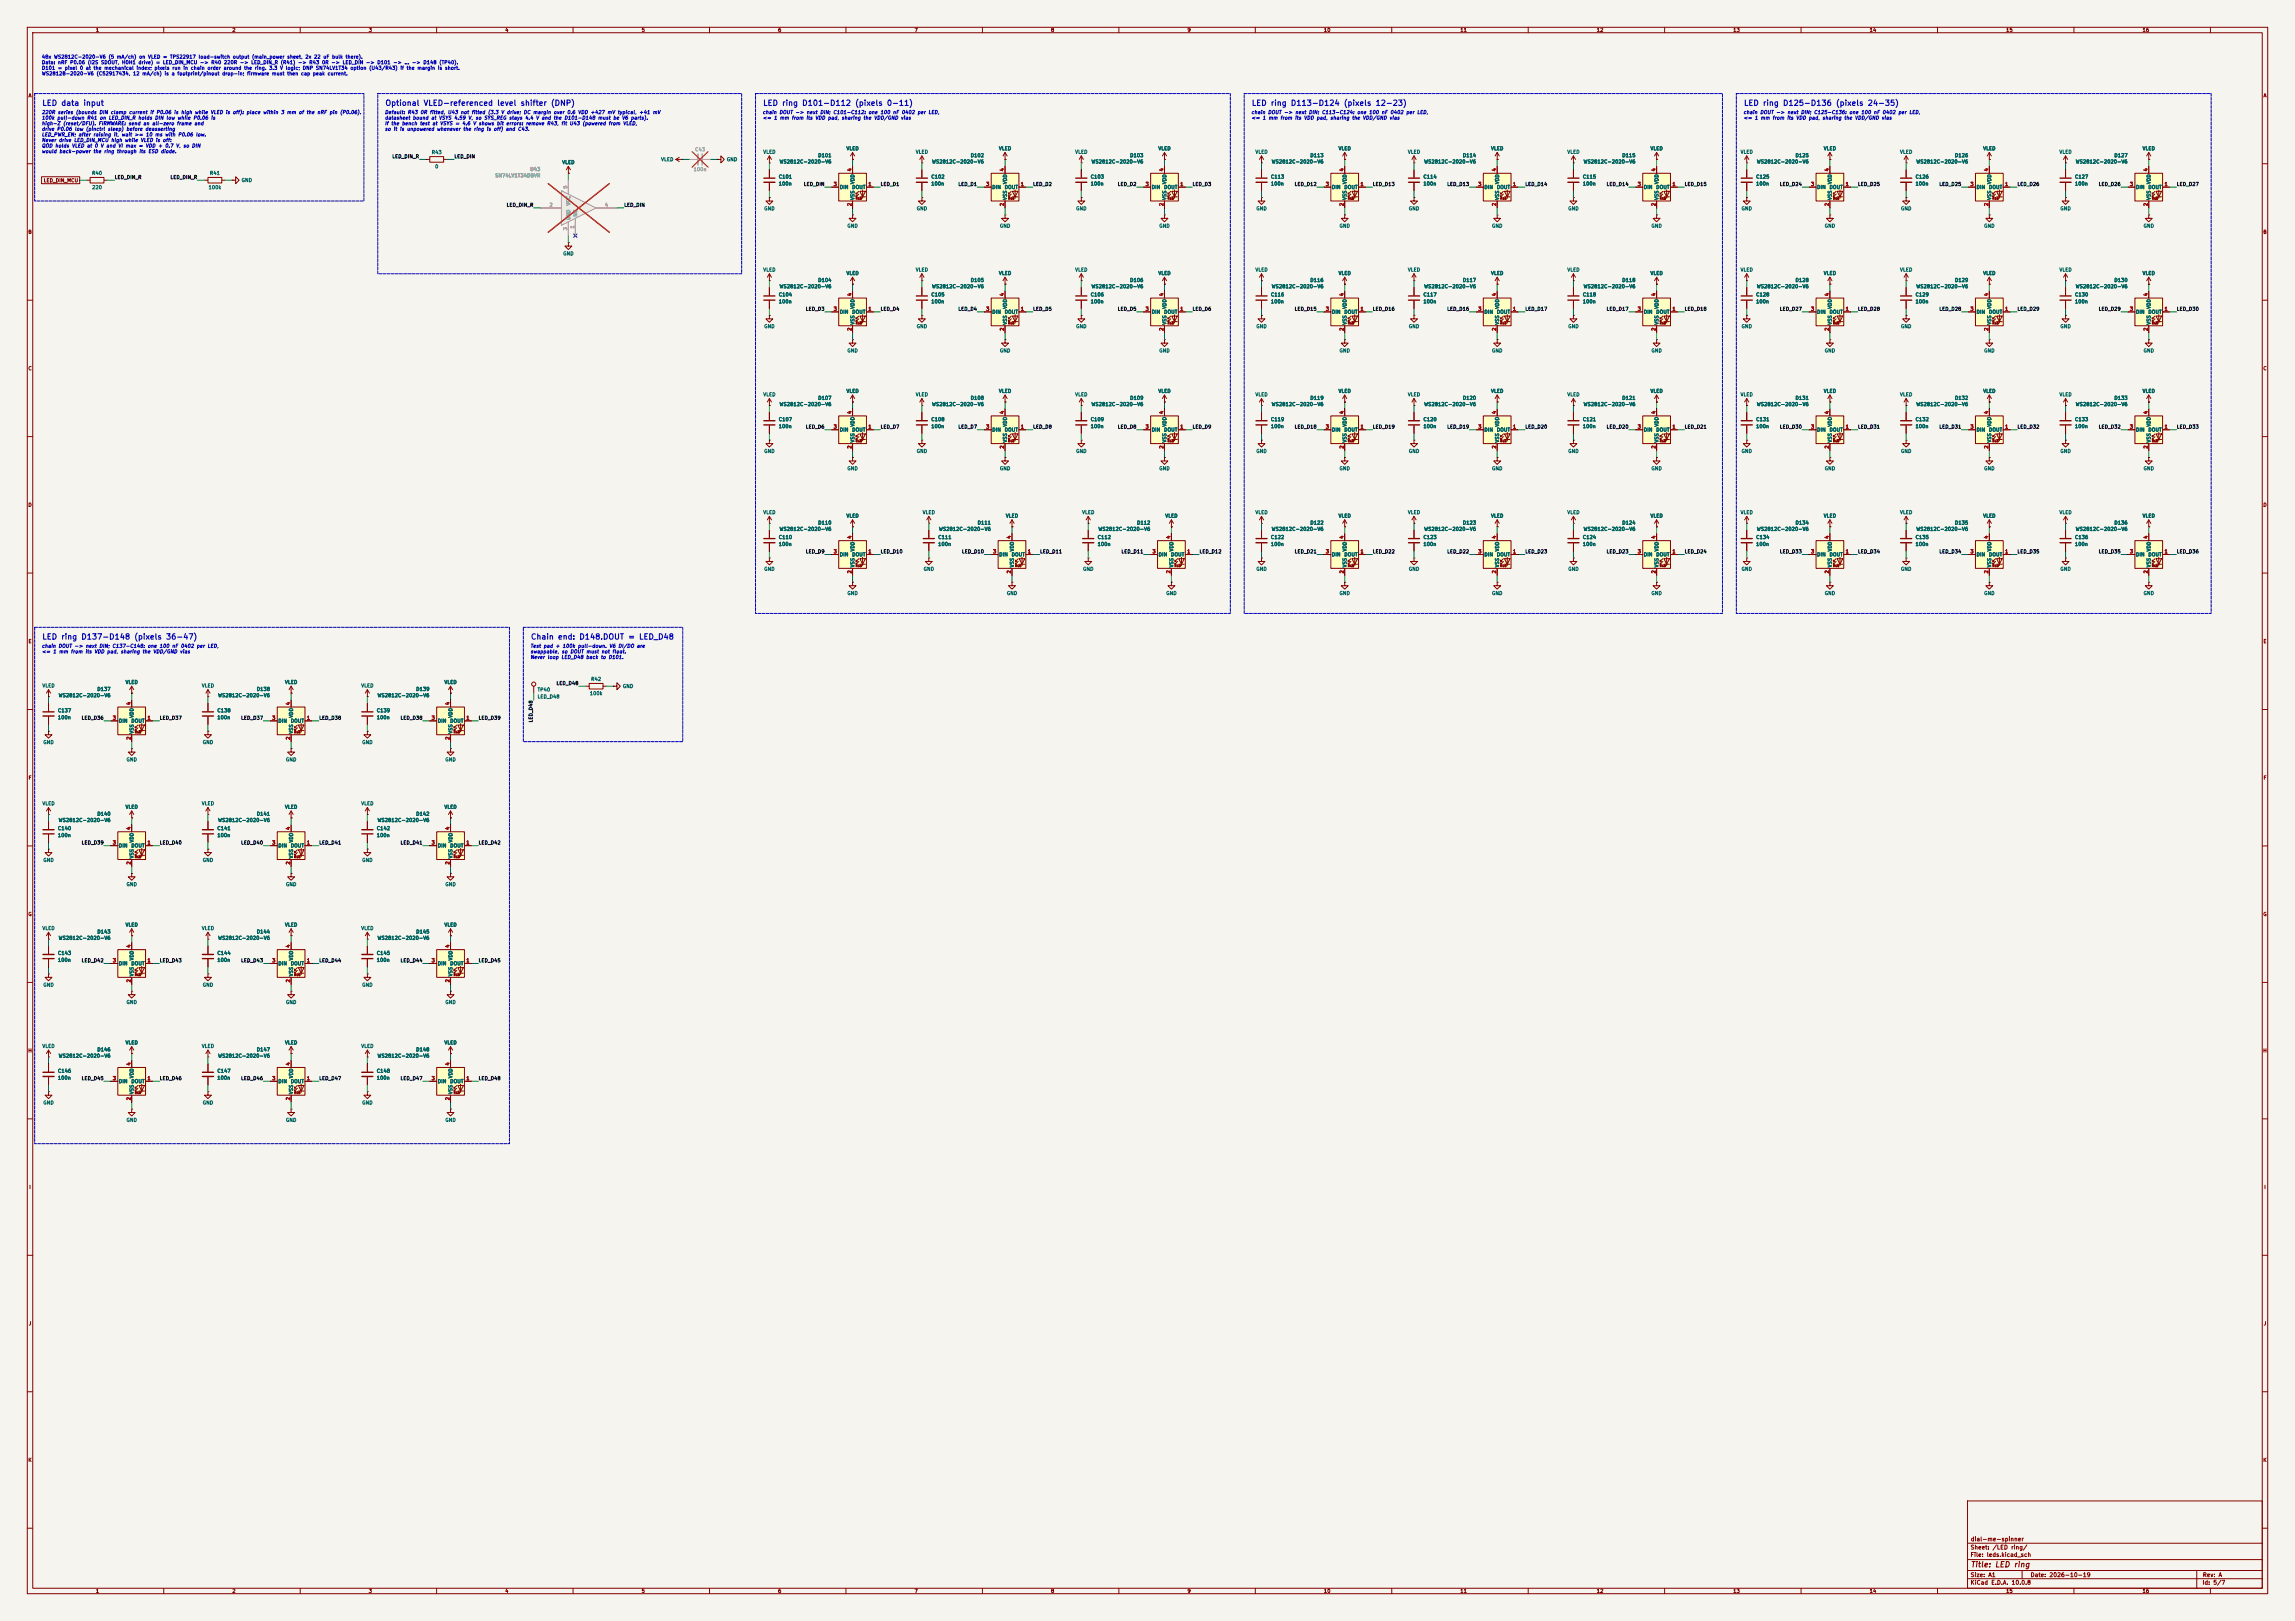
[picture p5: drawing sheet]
<svg xmlns="http://www.w3.org/2000/svg" width="841mm" height="594mm" viewBox="0 0 841 594" stroke-linecap="round" stroke-linejoin="round" font-family="sans-serif">
<defs><g id="words">
<g font-size="2" fill="#0000c2">
<text x="15.3" y="39.3">LED data input</text>
<text x="141" y="39.3">Optional VLED-referenced level shifter (DNP)</text>
<text x="279.5" y="39.3">LED ring D101-D112 (pixels 0-11)</text>
<text x="458.5" y="39.3">LED ring D113-D124 (pixels 12-23)</text>
<text x="638.9" y="39.3">LED ring D125-D136 (pixels 24-35)</text>
<text x="15.3" y="234.8">LED ring D137-D148 (pixels 36-47)</text>
<text x="194.4" y="234.8">Chain end: D148.DOUT = LED_D48</text>
</g>
<text font-size="2" fill="#840000" x="722" y="574.8">Title: LED ring</text>
<g font-size="1.5" fill="#840000">
<text x="721.9" y="568.1">Sheet: /LED ring/</text>
<text x="722" y="565.1">dial-me-spinner</text>
<text x="721.9" y="570.8">File: leds.kicad_sch</text>
<text x="721.9" y="581">KiCad E.D.A. 10.0.8</text>
<text x="721.9" y="578.2">Size: A1</text>
<text x="743.9" y="578.2">Date: 2026-10-19</text>
<text x="806.9" y="581">Id: 5/7</text>
<text x="807" y="578.2">Rev: A</text>
</g>
<g font-size="1.3" fill="#840000">
<text x="35" y="12">1</text>
<text x="85" y="12">2</text>
<text x="135" y="12">3</text>
<text x="185" y="12">4</text>
<text x="235" y="12">5</text>
<text x="285" y="12">6</text>
<text x="335" y="12">7</text>
<text x="385" y="12">8</text>
<text x="435" y="12">9</text>
<text x="485" y="12">10</text>
<text x="535" y="12">11</text>
<text x="585" y="12">12</text>
<text x="635" y="12">13</text>
<text x="685" y="12">14</text>
<text x="735" y="12">15</text>
<text x="785" y="12">16</text>
<text x="10.3" y="36">A</text>
<text x="829.3" y="36">A</text>
<text x="15.9" y="67.1">LED_DIN_MCU</text>
<text x="10.2" y="86">B</text>
<text x="829.2" y="86">B</text>
<text x="10.2" y="136">C</text>
<text x="829.2" y="136">C</text>
<text x="10.2" y="186">D</text>
<text x="829.2" y="186">D</text>
<text x="10.3" y="236">E</text>
<text x="829.3" y="236">E</text>
<text x="10.3" y="286">F</text>
<text x="829.3" y="286">F</text>
<text x="10.2" y="336">G</text>
<text x="829.2" y="336">G</text>
<text x="10.2" y="386">H</text>
<text x="829.2" y="386">H</text>
<text x="10.6" y="436">I</text>
<text x="829.6" y="436">I</text>
<text x="10.4" y="486">J</text>
<text x="829.4" y="486">J</text>
<text x="10.2" y="536">K</text>
<text x="829.2" y="536">K</text>
<text x="35" y="584">1</text>
<text x="85" y="584">2</text>
<text x="135" y="584">3</text>
<text x="185" y="584">4</text>
<text x="235" y="584">5</text>
<text x="285" y="584">6</text>
<text x="335" y="584">7</text>
<text x="385" y="584">8</text>
<text x="435" y="584">9</text>
<text x="485" y="584">10</text>
<text x="535" y="584">11</text>
<text x="585" y="584">12</text>
<text x="635" y="584">13</text>
<text x="685" y="584">14</text>
<text x="735" y="584">15</text>
<text x="785" y="584">16</text>
</g>
<g font-size="1.3" fill="#0000c2">
<text x="15.2" y="21.8">48x WS2812C-2020-V6 (5 mA/ch) on VLED = TPS22917 load-switch output (main_power sheet, 2x 22 uF bulk there).</text>
<text x="15.2" y="23.8">Data: nRF P0.06 (I2S SDOUT, H0H1 drive) = LED_DIN_MCU -&gt; R40 220R -&gt; LED_DIN_R (R41) -&gt; R43 0R -&gt; LED_DIN -&gt; D101 -&gt; ... -&gt; D148 (TP40).</text>
<text x="15.2" y="25.9">D101 = pixel 0 at the mechanical index; pixels run in chain order around the ring. 3.3 V logic; DNP SN74LV1T34 option (U43/R43) if the margin is short.</text>
<text x="15.2" y="27.9">WS2812B-2020-V6 (C52917434, 12 mA/ch) is a footprint/pinout drop-in; firmware must then cap peak current.</text>
<text x="15.2" y="42.1">220R series (bounds DIN clamp current if P0.06 is high while VLED is off): place within 3 mm of the nRF pin (P0.06).</text>
<text x="15.2" y="44.1">100k pull-down R41 on LED_DIN_R holds DIN low while P0.06 is</text>
<text x="15.2" y="46.2">high-Z (reset/DFU). FIRMWARE: send an all-zero frame and</text>
<text x="140.9" y="42.1">Default: R43 0R fitted, U43 not fitted (3.3 V drive; DC margin over 0.6 VDD +427 mV typical, +41 mV</text>
<text x="140.9" y="44.1">datasheet bound at VSYS 4.59 V, so SYS_REG stays 4.4 V and the D101-D148 must be V6 parts).</text>
<text x="140.9" y="46.2">If the bench test at VSYS = 4.6 V shows bit errors: remove R43, fit U43 (powered from VLED,</text>
<text x="279.3" y="42.1">chain DOUT -&gt; next DIN; C101-C112: one 100 nF 0402 per LED,</text>
<text x="279.3" y="44.1">&lt;= 1 mm from its VDD pad, sharing the VDD/GND vias</text>
<text x="458.4" y="42.1">chain DOUT -&gt; next DIN; C113-C124: one 100 nF 0402 per LED,</text>
<text x="458.4" y="44.1">&lt;= 1 mm from its VDD pad, sharing the VDD/GND vias</text>
<text x="638.7" y="42.1">chain DOUT -&gt; next DIN; C125-C136: one 100 nF 0402 per LED,</text>
<text x="638.7" y="44.1">&lt;= 1 mm from its VDD pad, sharing the VDD/GND vias</text>
<text x="15.2" y="48.2">drive P0.06 low (pinctrl sleep) before deasserting</text>
<text x="15.2" y="50.3">LED_PWR_EN; after raising it, wait &gt;= 10 ms with P0.06 low.</text>
<text x="15.2" y="52.3">Never drive LED_DIN_MCU high while VLED is off:</text>
<text x="140.9" y="48.2">so it is unpowered whenever the ring is off) and C43.</text>
<text x="15.2" y="54.4">QOD holds VLED at 0 V and VI max = VDD + 0.7 V, so DIN</text>
<text x="15.2" y="56.4">would back-power the ring through its ESD diode.</text>
<text x="15.2" y="237.7">chain DOUT -&gt; next DIN; C137-C148: one 100 nF 0402 per LED,</text>
<text x="15.2" y="239.7">&lt;= 1 mm from its VDD pad, sharing the VDD/GND vias</text>
<text x="194.2" y="237.7">Test pad + 100k pull-down. V6 DI/DO are</text>
<text x="194.2" y="239.7">swappable, so DOUT must not float.</text>
<text x="194.2" y="241.8">Never loop LED_D48 back to D101.</text>
</g>
<g font-size="1.3" fill="#0f0f0f">
<text x="143.6" y="58.3">LED_DIN_R</text>
<text x="166.3" y="58.3">LED_DIN</text>
<text x="41.9" y="65.9">LED_DIN_R</text>
<text x="62.3" y="65.9">LED_DIN_R</text>
<text x="294.4" y="68.5">LED_DIN</text>
<text x="322.6" y="68.5">LED_D1</text>
<text x="351" y="68.5">LED_D1</text>
<text x="378.4" y="68.5">LED_D2</text>
<text x="409.4" y="68.5">LED_D2</text>
<text x="436.9" y="68.5">LED_D3</text>
<text x="474.3" y="68.5">LED_D12</text>
<text x="502.9" y="68.5">LED_D13</text>
<text x="530.1" y="68.5">LED_D13</text>
<text x="558.8" y="68.5">LED_D14</text>
<text x="588.6" y="68.5">LED_D14</text>
<text x="617.2" y="68.5">LED_D15</text>
<text x="652.1" y="68.5">LED_D24</text>
<text x="680.7" y="68.5">LED_D25</text>
<text x="710.5" y="68.5">LED_D25</text>
<text x="739.1" y="68.5">LED_D26</text>
<text x="768.9" y="68.5">LED_D26</text>
<text x="797.5" y="68.5">LED_D27</text>
<text x="185.5" y="76.1">LED_DIN_R</text>
<text x="228.6" y="76.1">LED_DIN</text>
<text x="295.1" y="114.2">LED_D3</text>
<text x="322.6" y="114.2">LED_D4</text>
<text x="351" y="114.2">LED_D4</text>
<text x="378.4" y="114.2">LED_D5</text>
<text x="409.4" y="114.2">LED_D5</text>
<text x="436.9" y="114.2">LED_D6</text>
<text x="474.3" y="114.2">LED_D15</text>
<text x="502.9" y="114.2">LED_D16</text>
<text x="530.1" y="114.2">LED_D16</text>
<text x="558.8" y="114.2">LED_D17</text>
<text x="588.6" y="114.2">LED_D17</text>
<text x="617.2" y="114.2">LED_D18</text>
<text x="652.1" y="114.2">LED_D27</text>
<text x="680.7" y="114.2">LED_D28</text>
<text x="710.5" y="114.2">LED_D28</text>
<text x="739.1" y="114.2">LED_D29</text>
<text x="768.9" y="114.2">LED_D29</text>
<text x="797.5" y="114.2">LED_D30</text>
<text x="295.1" y="157.4">LED_D6</text>
<text x="322.6" y="157.4">LED_D7</text>
<text x="351" y="157.4">LED_D7</text>
<text x="378.4" y="157.4">LED_D8</text>
<text x="409.4" y="157.4">LED_D8</text>
<text x="436.9" y="157.4">LED_D9</text>
<text x="474.3" y="157.4">LED_D18</text>
<text x="502.9" y="157.4">LED_D19</text>
<text x="530.1" y="157.4">LED_D19</text>
<text x="558.8" y="157.4">LED_D20</text>
<text x="588.6" y="157.4">LED_D20</text>
<text x="617.2" y="157.4">LED_D21</text>
<text x="652.1" y="157.4">LED_D30</text>
<text x="680.7" y="157.4">LED_D31</text>
<text x="710.5" y="157.4">LED_D31</text>
<text x="739.1" y="157.4">LED_D32</text>
<text x="768.9" y="157.4">LED_D32</text>
<text x="797.5" y="157.4">LED_D33</text>
<text x="295.1" y="203.1">LED_D9</text>
<text x="322.6" y="203.1">LED_D10</text>
<text x="352.3" y="203.1">LED_D10</text>
<text x="381" y="203.1">LED_D11</text>
<text x="410.8" y="203.1">LED_D11</text>
<text x="439.4" y="203.1">LED_D12</text>
<text x="474.3" y="203.1">LED_D21</text>
<text x="502.9" y="203.1">LED_D22</text>
<text x="530.1" y="203.1">LED_D22</text>
<text x="558.8" y="203.1">LED_D23</text>
<text x="588.6" y="203.1">LED_D23</text>
<text x="617.2" y="203.1">LED_D24</text>
<text x="652.1" y="203.1">LED_D33</text>
<text x="680.7" y="203.1">LED_D34</text>
<text x="710.5" y="203.1">LED_D34</text>
<text x="739.1" y="203.1">LED_D35</text>
<text x="768.9" y="203.1">LED_D35</text>
<text x="797.5" y="203.1">LED_D36</text>
<text x="203.8" y="251.3">LED_D48</text>
<text x="29.8" y="264">LED_D36</text>
<text x="58.4" y="264">LED_D37</text>
<text x="88.2" y="264">LED_D37</text>
<text x="116.8" y="264">LED_D38</text>
<text x="146.6" y="264">LED_D38</text>
<text x="175.2" y="264">LED_D39</text>
<text x="195.5" y="264.9" transform="rotate(-90 195.5 264.9)">LED_D48</text>
<text x="29.8" y="309.8">LED_D39</text>
<text x="58.4" y="309.8">LED_D40</text>
<text x="88.2" y="309.8">LED_D40</text>
<text x="116.8" y="309.8">LED_D41</text>
<text x="146.6" y="309.8">LED_D41</text>
<text x="175.2" y="309.8">LED_D42</text>
<text x="29.8" y="352.9">LED_D42</text>
<text x="58.4" y="352.9">LED_D43</text>
<text x="88.2" y="352.9">LED_D43</text>
<text x="116.8" y="352.9">LED_D44</text>
<text x="146.6" y="352.9">LED_D44</text>
<text x="175.2" y="352.9">LED_D45</text>
<text x="29.8" y="396.1">LED_D45</text>
<text x="58.4" y="396.1">LED_D46</text>
<text x="88.2" y="396.1">LED_D46</text>
<text x="116.8" y="396.1">LED_D47</text>
<text x="146.6" y="396.1">LED_D47</text>
<text x="175.2" y="396.1">LED_D48</text>
</g>
<g font-size="1.3" fill="#006464">
<text x="158" y="56.8">R43</text>
<text x="242.1" y="59.4">VLED</text>
<text x="266.2" y="59.4">GND</text>
<text x="279.5" y="56.6">VLED</text>
<text x="299.7" y="57.9">D101</text>
<text x="310" y="55.4">VLED</text>
<text x="335.4" y="56.6">VLED</text>
<text x="355.5" y="57.9">D102</text>
<text x="365.9" y="55.4">VLED</text>
<text x="393.8" y="56.6">VLED</text>
<text x="414" y="57.9">D103</text>
<text x="424.3" y="55.4">VLED</text>
<text x="459.9" y="56.6">VLED</text>
<text x="480" y="57.9">D113</text>
<text x="490.4" y="55.4">VLED</text>
<text x="515.8" y="56.6">VLED</text>
<text x="535.9" y="57.9">D114</text>
<text x="546.2" y="55.4">VLED</text>
<text x="574.2" y="56.6">VLED</text>
<text x="594.3" y="57.9">D115</text>
<text x="604.7" y="55.4">VLED</text>
<text x="637.7" y="56.6">VLED</text>
<text x="657.8" y="57.9">D125</text>
<text x="668.2" y="55.4">VLED</text>
<text x="696.1" y="56.6">VLED</text>
<text x="716.2" y="57.9">D126</text>
<text x="726.6" y="55.4">VLED</text>
<text x="754.5" y="56.6">VLED</text>
<text x="774.6" y="57.9">D127</text>
<text x="785" y="55.4">VLED</text>
<text x="33.6" y="64.4">R40</text>
<text x="76.8" y="64.4">R41</text>
<text x="159.3" y="62">0</text>
<text x="205.9" y="60.4">VLED</text>
<text x="285.2" y="65.7">C101</text>
<text x="285.5" y="60.2">WS2812C-2020-V6</text>
<text x="341.1" y="65.7">C102</text>
<text x="341.4" y="60.2">WS2812C-2020-V6</text>
<text x="399.5" y="65.7">C103</text>
<text x="399.8" y="60.2">WS2812C-2020-V6</text>
<text x="465.6" y="65.7">C113</text>
<text x="465.9" y="60.2">WS2812C-2020-V6</text>
<text x="521.4" y="65.7">C114</text>
<text x="521.7" y="60.2">WS2812C-2020-V6</text>
<text x="579.9" y="65.7">C115</text>
<text x="580.2" y="60.2">WS2812C-2020-V6</text>
<text x="643.4" y="65.7">C125</text>
<text x="643.7" y="60.2">WS2812C-2020-V6</text>
<text x="701.8" y="65.7">C126</text>
<text x="702.1" y="60.2">WS2812C-2020-V6</text>
<text x="760.2" y="65.7">C127</text>
<text x="760.5" y="60.2">WS2812C-2020-V6</text>
<text x="33.6" y="69.6">220</text>
<text x="76.3" y="69.6">100k</text>
<text x="88.4" y="67">GND</text>
<text x="285.2" y="68.3">100n</text>
<text x="307.6" y="69.5">DIN</text>
<text x="312.1" y="69.5">DOUT</text>
<text x="313.4" y="67.6" transform="rotate(-90 313.4 67.6)">VDD</text>
<text x="341.1" y="68.3">100n</text>
<text x="363.4" y="69.5">DIN</text>
<text x="368" y="69.5">DOUT</text>
<text x="369.3" y="67.6" transform="rotate(-90 369.3 67.6)">VDD</text>
<text x="399.5" y="68.3">100n</text>
<text x="421.9" y="69.5">DIN</text>
<text x="426.4" y="69.5">DOUT</text>
<text x="427.7" y="67.6" transform="rotate(-90 427.7 67.6)">VDD</text>
<text x="465.6" y="68.3">100n</text>
<text x="487.9" y="69.5">DIN</text>
<text x="492.5" y="69.5">DOUT</text>
<text x="493.7" y="67.6" transform="rotate(-90 493.7 67.6)">VDD</text>
<text x="521.4" y="68.3">100n</text>
<text x="543.8" y="69.5">DIN</text>
<text x="548.3" y="69.5">DOUT</text>
<text x="549.6" y="67.6" transform="rotate(-90 549.6 67.6)">VDD</text>
<text x="579.9" y="68.3">100n</text>
<text x="602.2" y="69.5">DIN</text>
<text x="606.8" y="69.5">DOUT</text>
<text x="608" y="67.6" transform="rotate(-90 608 67.6)">VDD</text>
<text x="643.4" y="68.3">100n</text>
<text x="665.7" y="69.5">DIN</text>
<text x="670.3" y="69.5">DOUT</text>
<text x="671.5" y="67.6" transform="rotate(-90 671.5 67.6)">VDD</text>
<text x="701.8" y="68.3">100n</text>
<text x="724.1" y="69.5">DIN</text>
<text x="728.7" y="69.5">DOUT</text>
<text x="729.9" y="67.6" transform="rotate(-90 729.9 67.6)">VDD</text>
<text x="760.2" y="68.3">100n</text>
<text x="782.5" y="69.5">DIN</text>
<text x="787.1" y="69.5">DOUT</text>
<text x="788.4" y="67.6" transform="rotate(-90 788.4 67.6)">VDD</text>
<text x="279.9" y="77.4">GND</text>
<text x="313.4" y="73.4" transform="rotate(-90 313.4 73.4)">VSS</text>
<text x="335.8" y="77.4">GND</text>
<text x="369.3" y="73.4" transform="rotate(-90 369.3 73.4)">VSS</text>
<text x="394.2" y="77.4">GND</text>
<text x="427.7" y="73.4" transform="rotate(-90 427.7 73.4)">VSS</text>
<text x="460.2" y="77.4">GND</text>
<text x="493.7" y="73.4" transform="rotate(-90 493.7 73.4)">VSS</text>
<text x="516.1" y="77.4">GND</text>
<text x="549.6" y="73.4" transform="rotate(-90 549.6 73.4)">VSS</text>
<text x="574.5" y="77.4">GND</text>
<text x="608" y="73.4" transform="rotate(-90 608 73.4)">VSS</text>
<text x="638" y="77.4">GND</text>
<text x="671.5" y="73.4" transform="rotate(-90 671.5 73.4)">VSS</text>
<text x="696.4" y="77.4">GND</text>
<text x="729.9" y="73.4" transform="rotate(-90 729.9 73.4)">VSS</text>
<text x="754.9" y="77.4">GND</text>
<text x="788.4" y="73.4" transform="rotate(-90 788.4 73.4)">VSS</text>
<text x="310.4" y="83.7">GND</text>
<text x="366.2" y="83.7">GND</text>
<text x="424.7" y="83.7">GND</text>
<text x="490.7" y="83.7">GND</text>
<text x="546.6" y="83.7">GND</text>
<text x="605" y="83.7">GND</text>
<text x="668.5" y="83.7">GND</text>
<text x="726.9" y="83.7">GND</text>
<text x="785.3" y="83.7">GND</text>
<text x="206.2" y="93.9">GND</text>
<text x="279.5" y="99.8">VLED</text>
<text x="310" y="101.1">VLED</text>
<text x="335.4" y="99.8">VLED</text>
<text x="365.9" y="101.1">VLED</text>
<text x="393.8" y="99.8">VLED</text>
<text x="424.3" y="101.1">VLED</text>
<text x="459.9" y="99.8">VLED</text>
<text x="490.4" y="101.1">VLED</text>
<text x="515.8" y="99.8">VLED</text>
<text x="546.2" y="101.1">VLED</text>
<text x="574.2" y="99.8">VLED</text>
<text x="604.7" y="101.1">VLED</text>
<text x="637.7" y="99.8">VLED</text>
<text x="668.2" y="101.1">VLED</text>
<text x="696.1" y="99.8">VLED</text>
<text x="726.6" y="101.1">VLED</text>
<text x="754.5" y="99.8">VLED</text>
<text x="785" y="101.1">VLED</text>
<text x="285.5" y="105.9">WS2812C-2020-V6</text>
<text x="299.7" y="103.6">D104</text>
<text x="341.4" y="105.9">WS2812C-2020-V6</text>
<text x="355.5" y="103.6">D105</text>
<text x="399.8" y="105.9">WS2812C-2020-V6</text>
<text x="414" y="103.6">D106</text>
<text x="465.9" y="105.9">WS2812C-2020-V6</text>
<text x="480" y="103.6">D116</text>
<text x="521.7" y="105.9">WS2812C-2020-V6</text>
<text x="535.9" y="103.6">D117</text>
<text x="580.2" y="105.9">WS2812C-2020-V6</text>
<text x="594.3" y="103.6">D118</text>
<text x="643.7" y="105.9">WS2812C-2020-V6</text>
<text x="657.8" y="103.6">D128</text>
<text x="702.1" y="105.9">WS2812C-2020-V6</text>
<text x="716.2" y="103.6">D129</text>
<text x="760.5" y="105.9">WS2812C-2020-V6</text>
<text x="774.6" y="103.6">D130</text>
<text x="285.2" y="108.9">C104</text>
<text x="285.2" y="111.5">100n</text>
<text x="313.4" y="113.3" transform="rotate(-90 313.4 113.3)">VDD</text>
<text x="341.1" y="108.9">C105</text>
<text x="341.1" y="111.5">100n</text>
<text x="369.3" y="113.3" transform="rotate(-90 369.3 113.3)">VDD</text>
<text x="399.5" y="108.9">C106</text>
<text x="399.5" y="111.5">100n</text>
<text x="427.7" y="113.3" transform="rotate(-90 427.7 113.3)">VDD</text>
<text x="465.6" y="108.9">C116</text>
<text x="465.6" y="111.5">100n</text>
<text x="493.7" y="113.3" transform="rotate(-90 493.7 113.3)">VDD</text>
<text x="521.4" y="108.9">C117</text>
<text x="521.4" y="111.5">100n</text>
<text x="549.6" y="113.3" transform="rotate(-90 549.6 113.3)">VDD</text>
<text x="579.9" y="108.9">C118</text>
<text x="579.9" y="111.5">100n</text>
<text x="608" y="113.3" transform="rotate(-90 608 113.3)">VDD</text>
<text x="643.4" y="108.9">C128</text>
<text x="643.4" y="111.5">100n</text>
<text x="671.5" y="113.3" transform="rotate(-90 671.5 113.3)">VDD</text>
<text x="701.8" y="108.9">C129</text>
<text x="701.8" y="111.5">100n</text>
<text x="729.9" y="113.3" transform="rotate(-90 729.9 113.3)">VDD</text>
<text x="760.2" y="108.9">C130</text>
<text x="760.2" y="111.5">100n</text>
<text x="788.4" y="113.3" transform="rotate(-90 788.4 113.3)">VDD</text>
<text x="307.6" y="115.3">DIN</text>
<text x="312.1" y="115.3">DOUT</text>
<text x="313.4" y="119.2" transform="rotate(-90 313.4 119.2)">VSS</text>
<text x="363.4" y="115.3">DIN</text>
<text x="368" y="115.3">DOUT</text>
<text x="369.3" y="119.2" transform="rotate(-90 369.3 119.2)">VSS</text>
<text x="421.9" y="115.3">DIN</text>
<text x="426.4" y="115.3">DOUT</text>
<text x="427.7" y="119.2" transform="rotate(-90 427.7 119.2)">VSS</text>
<text x="487.9" y="115.3">DIN</text>
<text x="492.5" y="115.3">DOUT</text>
<text x="493.7" y="119.2" transform="rotate(-90 493.7 119.2)">VSS</text>
<text x="543.8" y="115.3">DIN</text>
<text x="548.3" y="115.3">DOUT</text>
<text x="549.6" y="119.2" transform="rotate(-90 549.6 119.2)">VSS</text>
<text x="602.2" y="115.3">DIN</text>
<text x="606.8" y="115.3">DOUT</text>
<text x="608" y="119.2" transform="rotate(-90 608 119.2)">VSS</text>
<text x="665.7" y="115.3">DIN</text>
<text x="670.3" y="115.3">DOUT</text>
<text x="671.5" y="119.2" transform="rotate(-90 671.5 119.2)">VSS</text>
<text x="724.1" y="115.3">DIN</text>
<text x="728.7" y="115.3">DOUT</text>
<text x="729.9" y="119.2" transform="rotate(-90 729.9 119.2)">VSS</text>
<text x="782.5" y="115.3">DIN</text>
<text x="787.1" y="115.3">DOUT</text>
<text x="788.4" y="119.2" transform="rotate(-90 788.4 119.2)">VSS</text>
<text x="279.9" y="120.6">GND</text>
<text x="335.8" y="120.6">GND</text>
<text x="394.2" y="120.6">GND</text>
<text x="460.2" y="120.6">GND</text>
<text x="516.1" y="120.6">GND</text>
<text x="574.5" y="120.6">GND</text>
<text x="638" y="120.6">GND</text>
<text x="696.4" y="120.6">GND</text>
<text x="754.9" y="120.6">GND</text>
<text x="310.4" y="129.4">GND</text>
<text x="366.2" y="129.4">GND</text>
<text x="424.7" y="129.4">GND</text>
<text x="490.7" y="129.4">GND</text>
<text x="546.6" y="129.4">GND</text>
<text x="605" y="129.4">GND</text>
<text x="668.5" y="129.4">GND</text>
<text x="726.9" y="129.4">GND</text>
<text x="785.3" y="129.4">GND</text>
<text x="279.5" y="145.5">VLED</text>
<text x="285.5" y="149.1">WS2812C-2020-V6</text>
<text x="299.7" y="146.8">D107</text>
<text x="310" y="144.3">VLED</text>
<text x="335.4" y="145.5">VLED</text>
<text x="341.4" y="149.1">WS2812C-2020-V6</text>
<text x="355.5" y="146.8">D108</text>
<text x="365.9" y="144.3">VLED</text>
<text x="393.8" y="145.5">VLED</text>
<text x="399.8" y="149.1">WS2812C-2020-V6</text>
<text x="414" y="146.8">D109</text>
<text x="424.3" y="144.3">VLED</text>
<text x="459.9" y="145.5">VLED</text>
<text x="465.9" y="149.1">WS2812C-2020-V6</text>
<text x="480" y="146.8">D119</text>
<text x="490.4" y="144.3">VLED</text>
<text x="515.8" y="145.5">VLED</text>
<text x="521.7" y="149.1">WS2812C-2020-V6</text>
<text x="535.9" y="146.8">D120</text>
<text x="546.2" y="144.3">VLED</text>
<text x="574.2" y="145.5">VLED</text>
<text x="580.2" y="149.1">WS2812C-2020-V6</text>
<text x="594.3" y="146.8">D121</text>
<text x="604.7" y="144.3">VLED</text>
<text x="637.7" y="145.5">VLED</text>
<text x="643.7" y="149.1">WS2812C-2020-V6</text>
<text x="657.8" y="146.8">D131</text>
<text x="668.2" y="144.3">VLED</text>
<text x="696.1" y="145.5">VLED</text>
<text x="702.1" y="149.1">WS2812C-2020-V6</text>
<text x="716.2" y="146.8">D132</text>
<text x="726.6" y="144.3">VLED</text>
<text x="754.5" y="145.5">VLED</text>
<text x="760.5" y="149.1">WS2812C-2020-V6</text>
<text x="774.6" y="146.8">D133</text>
<text x="785" y="144.3">VLED</text>
<text x="285.2" y="154.6">C107</text>
<text x="341.1" y="154.6">C108</text>
<text x="399.5" y="154.6">C109</text>
<text x="465.6" y="154.6">C119</text>
<text x="521.4" y="154.6">C120</text>
<text x="579.9" y="154.6">C121</text>
<text x="643.4" y="154.6">C131</text>
<text x="701.8" y="154.6">C132</text>
<text x="760.2" y="154.6">C133</text>
<text x="285.2" y="157.2">100n</text>
<text x="307.6" y="158.4">DIN</text>
<text x="312.1" y="158.4">DOUT</text>
<text x="313.4" y="156.5" transform="rotate(-90 313.4 156.5)">VDD</text>
<text x="341.1" y="157.2">100n</text>
<text x="363.4" y="158.4">DIN</text>
<text x="368" y="158.4">DOUT</text>
<text x="369.3" y="156.5" transform="rotate(-90 369.3 156.5)">VDD</text>
<text x="399.5" y="157.2">100n</text>
<text x="421.9" y="158.4">DIN</text>
<text x="426.4" y="158.4">DOUT</text>
<text x="427.7" y="156.5" transform="rotate(-90 427.7 156.5)">VDD</text>
<text x="465.6" y="157.2">100n</text>
<text x="487.9" y="158.4">DIN</text>
<text x="492.5" y="158.4">DOUT</text>
<text x="493.7" y="156.5" transform="rotate(-90 493.7 156.5)">VDD</text>
<text x="521.4" y="157.2">100n</text>
<text x="543.8" y="158.4">DIN</text>
<text x="548.3" y="158.4">DOUT</text>
<text x="549.6" y="156.5" transform="rotate(-90 549.6 156.5)">VDD</text>
<text x="579.9" y="157.2">100n</text>
<text x="602.2" y="158.4">DIN</text>
<text x="606.8" y="158.4">DOUT</text>
<text x="608" y="156.5" transform="rotate(-90 608 156.5)">VDD</text>
<text x="643.4" y="157.2">100n</text>
<text x="665.7" y="158.4">DIN</text>
<text x="670.3" y="158.4">DOUT</text>
<text x="671.5" y="156.5" transform="rotate(-90 671.5 156.5)">VDD</text>
<text x="701.8" y="157.2">100n</text>
<text x="724.1" y="158.4">DIN</text>
<text x="728.7" y="158.4">DOUT</text>
<text x="729.9" y="156.5" transform="rotate(-90 729.9 156.5)">VDD</text>
<text x="760.2" y="157.2">100n</text>
<text x="782.5" y="158.4">DIN</text>
<text x="787.1" y="158.4">DOUT</text>
<text x="788.4" y="156.5" transform="rotate(-90 788.4 156.5)">VDD</text>
<text x="279.9" y="166.3">GND</text>
<text x="313.4" y="162.3" transform="rotate(-90 313.4 162.3)">VSS</text>
<text x="335.8" y="166.3">GND</text>
<text x="369.3" y="162.3" transform="rotate(-90 369.3 162.3)">VSS</text>
<text x="394.2" y="166.3">GND</text>
<text x="427.7" y="162.3" transform="rotate(-90 427.7 162.3)">VSS</text>
<text x="460.2" y="166.3">GND</text>
<text x="493.7" y="162.3" transform="rotate(-90 493.7 162.3)">VSS</text>
<text x="516.1" y="166.3">GND</text>
<text x="549.6" y="162.3" transform="rotate(-90 549.6 162.3)">VSS</text>
<text x="574.5" y="166.3">GND</text>
<text x="608" y="162.3" transform="rotate(-90 608 162.3)">VSS</text>
<text x="638" y="166.3">GND</text>
<text x="671.5" y="162.3" transform="rotate(-90 671.5 162.3)">VSS</text>
<text x="696.4" y="166.3">GND</text>
<text x="729.9" y="162.3" transform="rotate(-90 729.9 162.3)">VSS</text>
<text x="754.9" y="166.3">GND</text>
<text x="788.4" y="162.3" transform="rotate(-90 788.4 162.3)">VSS</text>
<text x="310.4" y="172.6">GND</text>
<text x="366.2" y="172.6">GND</text>
<text x="424.7" y="172.6">GND</text>
<text x="490.7" y="172.6">GND</text>
<text x="546.6" y="172.6">GND</text>
<text x="605" y="172.6">GND</text>
<text x="668.5" y="172.6">GND</text>
<text x="726.9" y="172.6">GND</text>
<text x="785.3" y="172.6">GND</text>
<text x="279.5" y="188.7">VLED</text>
<text x="310" y="190">VLED</text>
<text x="338" y="188.7">VLED</text>
<text x="368.4" y="190">VLED</text>
<text x="396.4" y="188.7">VLED</text>
<text x="426.9" y="190">VLED</text>
<text x="459.9" y="188.7">VLED</text>
<text x="490.4" y="190">VLED</text>
<text x="515.8" y="188.7">VLED</text>
<text x="546.2" y="190">VLED</text>
<text x="574.2" y="188.7">VLED</text>
<text x="604.7" y="190">VLED</text>
<text x="637.7" y="188.7">VLED</text>
<text x="668.2" y="190">VLED</text>
<text x="696.1" y="188.7">VLED</text>
<text x="726.6" y="190">VLED</text>
<text x="754.5" y="188.7">VLED</text>
<text x="785" y="190">VLED</text>
<text x="285.2" y="197.8">C110</text>
<text x="285.5" y="194.8">WS2812C-2020-V6</text>
<text x="299.7" y="192.5">D110</text>
<text x="343.6" y="197.8">C111</text>
<text x="343.9" y="194.8">WS2812C-2020-V6</text>
<text x="358.1" y="192.5">D111</text>
<text x="402.1" y="197.8">C112</text>
<text x="402.4" y="194.8">WS2812C-2020-V6</text>
<text x="416.5" y="192.5">D112</text>
<text x="465.6" y="197.8">C122</text>
<text x="465.9" y="194.8">WS2812C-2020-V6</text>
<text x="480" y="192.5">D122</text>
<text x="521.4" y="197.8">C123</text>
<text x="521.7" y="194.8">WS2812C-2020-V6</text>
<text x="535.9" y="192.5">D123</text>
<text x="579.9" y="197.8">C124</text>
<text x="580.2" y="194.8">WS2812C-2020-V6</text>
<text x="594.3" y="192.5">D124</text>
<text x="643.4" y="197.8">C134</text>
<text x="643.7" y="194.8">WS2812C-2020-V6</text>
<text x="657.8" y="192.5">D134</text>
<text x="701.8" y="197.8">C135</text>
<text x="702.1" y="194.8">WS2812C-2020-V6</text>
<text x="716.2" y="192.5">D135</text>
<text x="760.2" y="197.8">C136</text>
<text x="760.5" y="194.8">WS2812C-2020-V6</text>
<text x="774.6" y="192.5">D136</text>
<text x="285.2" y="200.4">100n</text>
<text x="313.4" y="202.2" transform="rotate(-90 313.4 202.2)">VDD</text>
<text x="343.6" y="200.4">100n</text>
<text x="371.8" y="202.2" transform="rotate(-90 371.8 202.2)">VDD</text>
<text x="402.1" y="200.4">100n</text>
<text x="430.2" y="202.2" transform="rotate(-90 430.2 202.2)">VDD</text>
<text x="465.6" y="200.4">100n</text>
<text x="493.7" y="202.2" transform="rotate(-90 493.7 202.2)">VDD</text>
<text x="521.4" y="200.4">100n</text>
<text x="549.6" y="202.2" transform="rotate(-90 549.6 202.2)">VDD</text>
<text x="579.9" y="200.4">100n</text>
<text x="608" y="202.2" transform="rotate(-90 608 202.2)">VDD</text>
<text x="643.4" y="200.4">100n</text>
<text x="671.5" y="202.2" transform="rotate(-90 671.5 202.2)">VDD</text>
<text x="701.8" y="200.4">100n</text>
<text x="729.9" y="202.2" transform="rotate(-90 729.9 202.2)">VDD</text>
<text x="760.2" y="200.4">100n</text>
<text x="788.4" y="202.2" transform="rotate(-90 788.4 202.2)">VDD</text>
<text x="279.9" y="209.5">GND</text>
<text x="307.6" y="204.2">DIN</text>
<text x="312.1" y="204.2">DOUT</text>
<text x="313.4" y="208.1" transform="rotate(-90 313.4 208.1)">VSS</text>
<text x="338.3" y="209.5">GND</text>
<text x="366" y="204.2">DIN</text>
<text x="370.5" y="204.2">DOUT</text>
<text x="371.8" y="208.1" transform="rotate(-90 371.8 208.1)">VSS</text>
<text x="396.7" y="209.5">GND</text>
<text x="424.4" y="204.2">DIN</text>
<text x="429" y="204.2">DOUT</text>
<text x="430.2" y="208.1" transform="rotate(-90 430.2 208.1)">VSS</text>
<text x="460.2" y="209.5">GND</text>
<text x="487.9" y="204.2">DIN</text>
<text x="492.5" y="204.2">DOUT</text>
<text x="493.7" y="208.1" transform="rotate(-90 493.7 208.1)">VSS</text>
<text x="516.1" y="209.5">GND</text>
<text x="543.8" y="204.2">DIN</text>
<text x="548.3" y="204.2">DOUT</text>
<text x="549.6" y="208.1" transform="rotate(-90 549.6 208.1)">VSS</text>
<text x="574.5" y="209.5">GND</text>
<text x="602.2" y="204.2">DIN</text>
<text x="606.8" y="204.2">DOUT</text>
<text x="608" y="208.1" transform="rotate(-90 608 208.1)">VSS</text>
<text x="638" y="209.5">GND</text>
<text x="665.7" y="204.2">DIN</text>
<text x="670.3" y="204.2">DOUT</text>
<text x="671.5" y="208.1" transform="rotate(-90 671.5 208.1)">VSS</text>
<text x="696.4" y="209.5">GND</text>
<text x="724.1" y="204.2">DIN</text>
<text x="728.7" y="204.2">DOUT</text>
<text x="729.9" y="208.1" transform="rotate(-90 729.9 208.1)">VSS</text>
<text x="754.9" y="209.5">GND</text>
<text x="782.5" y="204.2">DIN</text>
<text x="787.1" y="204.2">DOUT</text>
<text x="788.4" y="208.1" transform="rotate(-90 788.4 208.1)">VSS</text>
<text x="310.4" y="218.3">GND</text>
<text x="368.8" y="218.3">GND</text>
<text x="427.2" y="218.3">GND</text>
<text x="490.7" y="218.3">GND</text>
<text x="546.6" y="218.3">GND</text>
<text x="605" y="218.3">GND</text>
<text x="668.5" y="218.3">GND</text>
<text x="726.9" y="218.3">GND</text>
<text x="785.3" y="218.3">GND</text>
<text x="45.9" y="250.9">VLED</text>
<text x="104.3" y="250.9">VLED</text>
<text x="162.7" y="250.9">VLED</text>
<text x="216.5" y="249.8">R42</text>
<text x="15.4" y="252.2">VLED</text>
<text x="21.4" y="255.8">WS2812C-2020-V6</text>
<text x="35.5" y="253.5">D137</text>
<text x="73.8" y="252.2">VLED</text>
<text x="79.8" y="255.8">WS2812C-2020-V6</text>
<text x="93.9" y="253.5">D138</text>
<text x="132.2" y="252.2">VLED</text>
<text x="138.2" y="255.8">WS2812C-2020-V6</text>
<text x="152.3" y="253.5">D139</text>
<text x="196.8" y="253.7">TP40</text>
<text x="196.8" y="256.2">LED_D48</text>
<text x="216" y="255">100k</text>
<text x="228.1" y="252.4">GND</text>
<text x="21.1" y="261.3">C137</text>
<text x="21.1" y="263.9">100n</text>
<text x="49.2" y="263.2" transform="rotate(-90 49.2 263.2)">VDD</text>
<text x="79.5" y="261.3">C138</text>
<text x="79.5" y="263.9">100n</text>
<text x="107.6" y="263.2" transform="rotate(-90 107.6 263.2)">VDD</text>
<text x="137.9" y="261.3">C139</text>
<text x="137.9" y="263.9">100n</text>
<text x="166.1" y="263.2" transform="rotate(-90 166.1 263.2)">VDD</text>
<text x="43.4" y="265.1">DIN</text>
<text x="48" y="265.1">DOUT</text>
<text x="49.2" y="269" transform="rotate(-90 49.2 269)">VSS</text>
<text x="101.8" y="265.1">DIN</text>
<text x="106.4" y="265.1">DOUT</text>
<text x="107.6" y="269" transform="rotate(-90 107.6 269)">VSS</text>
<text x="160.2" y="265.1">DIN</text>
<text x="164.8" y="265.1">DOUT</text>
<text x="166.1" y="269" transform="rotate(-90 166.1 269)">VSS</text>
<text x="15.7" y="273">GND</text>
<text x="74.1" y="273">GND</text>
<text x="132.6" y="273">GND</text>
<text x="46.2" y="279.3">GND</text>
<text x="104.6" y="279.3">GND</text>
<text x="163" y="279.3">GND</text>
<text x="15.4" y="295.4">VLED</text>
<text x="35.5" y="299.2">D140</text>
<text x="45.9" y="296.7">VLED</text>
<text x="73.8" y="295.4">VLED</text>
<text x="93.9" y="299.2">D141</text>
<text x="104.3" y="296.7">VLED</text>
<text x="132.2" y="295.4">VLED</text>
<text x="152.3" y="299.2">D142</text>
<text x="162.7" y="296.7">VLED</text>
<text x="21.1" y="304.5">C140</text>
<text x="21.4" y="301.5">WS2812C-2020-V6</text>
<text x="79.5" y="304.5">C141</text>
<text x="79.8" y="301.5">WS2812C-2020-V6</text>
<text x="137.9" y="304.5">C142</text>
<text x="138.2" y="301.5">WS2812C-2020-V6</text>
<text x="21.1" y="307">100n</text>
<text x="43.4" y="310.8">DIN</text>
<text x="48" y="310.8">DOUT</text>
<text x="49.2" y="308.9" transform="rotate(-90 49.2 308.9)">VDD</text>
<text x="79.5" y="307">100n</text>
<text x="101.8" y="310.8">DIN</text>
<text x="106.4" y="310.8">DOUT</text>
<text x="107.6" y="308.9" transform="rotate(-90 107.6 308.9)">VDD</text>
<text x="137.9" y="307">100n</text>
<text x="160.2" y="310.8">DIN</text>
<text x="164.8" y="310.8">DOUT</text>
<text x="166.1" y="308.9" transform="rotate(-90 166.1 308.9)">VDD</text>
<text x="15.7" y="316.1">GND</text>
<text x="49.2" y="314.7" transform="rotate(-90 49.2 314.7)">VSS</text>
<text x="74.1" y="316.1">GND</text>
<text x="107.6" y="314.7" transform="rotate(-90 107.6 314.7)">VSS</text>
<text x="132.6" y="316.1">GND</text>
<text x="166.1" y="314.7" transform="rotate(-90 166.1 314.7)">VSS</text>
<text x="46.2" y="325">GND</text>
<text x="104.6" y="325">GND</text>
<text x="163" y="325">GND</text>
<text x="15.4" y="341.1">VLED</text>
<text x="45.9" y="339.8">VLED</text>
<text x="73.8" y="341.1">VLED</text>
<text x="104.3" y="339.8">VLED</text>
<text x="132.2" y="341.1">VLED</text>
<text x="162.7" y="339.8">VLED</text>
<text x="21.4" y="344.7">WS2812C-2020-V6</text>
<text x="35.5" y="342.4">D143</text>
<text x="79.8" y="344.7">WS2812C-2020-V6</text>
<text x="93.9" y="342.4">D144</text>
<text x="138.2" y="344.7">WS2812C-2020-V6</text>
<text x="152.3" y="342.4">D145</text>
<text x="21.1" y="350.2">C143</text>
<text x="21.1" y="352.8">100n</text>
<text x="49.2" y="352.1" transform="rotate(-90 49.2 352.1)">VDD</text>
<text x="79.5" y="350.2">C144</text>
<text x="79.5" y="352.8">100n</text>
<text x="107.6" y="352.1" transform="rotate(-90 107.6 352.1)">VDD</text>
<text x="137.9" y="350.2">C145</text>
<text x="137.9" y="352.8">100n</text>
<text x="166.1" y="352.1" transform="rotate(-90 166.1 352.1)">VDD</text>
<text x="43.4" y="354">DIN</text>
<text x="48" y="354">DOUT</text>
<text x="49.2" y="357.9" transform="rotate(-90 49.2 357.9)">VSS</text>
<text x="101.8" y="354">DIN</text>
<text x="106.4" y="354">DOUT</text>
<text x="107.6" y="357.9" transform="rotate(-90 107.6 357.9)">VSS</text>
<text x="160.2" y="354">DIN</text>
<text x="164.8" y="354">DOUT</text>
<text x="166.1" y="357.9" transform="rotate(-90 166.1 357.9)">VSS</text>
<text x="15.7" y="361.9">GND</text>
<text x="74.1" y="361.9">GND</text>
<text x="132.6" y="361.9">GND</text>
<text x="46.2" y="368.2">GND</text>
<text x="104.6" y="368.2">GND</text>
<text x="163" y="368.2">GND</text>
<text x="45.9" y="383">VLED</text>
<text x="104.3" y="383">VLED</text>
<text x="162.7" y="383">VLED</text>
<text x="15.4" y="384.3">VLED</text>
<text x="21.4" y="387.9">WS2812C-2020-V6</text>
<text x="35.5" y="385.6">D146</text>
<text x="73.8" y="384.3">VLED</text>
<text x="79.8" y="387.9">WS2812C-2020-V6</text>
<text x="93.9" y="385.6">D147</text>
<text x="132.2" y="384.3">VLED</text>
<text x="138.2" y="387.9">WS2812C-2020-V6</text>
<text x="152.3" y="385.6">D148</text>
<text x="21.1" y="393.4">C146</text>
<text x="21.1" y="395.9">100n</text>
<text x="49.2" y="395.3" transform="rotate(-90 49.2 395.3)">VDD</text>
<text x="79.5" y="393.4">C147</text>
<text x="79.5" y="395.9">100n</text>
<text x="107.6" y="395.3" transform="rotate(-90 107.6 395.3)">VDD</text>
<text x="137.9" y="393.4">C148</text>
<text x="137.9" y="395.9">100n</text>
<text x="166.1" y="395.3" transform="rotate(-90 166.1 395.3)">VDD</text>
<text x="43.4" y="397.2">DIN</text>
<text x="48" y="397.2">DOUT</text>
<text x="49.2" y="401.1" transform="rotate(-90 49.2 401.1)">VSS</text>
<text x="101.8" y="397.2">DIN</text>
<text x="106.4" y="397.2">DOUT</text>
<text x="107.6" y="401.1" transform="rotate(-90 107.6 401.1)">VSS</text>
<text x="160.2" y="397.2">DIN</text>
<text x="164.8" y="397.2">DOUT</text>
<text x="166.1" y="401.1" transform="rotate(-90 166.1 401.1)">VSS</text>
<text x="15.7" y="405">GND</text>
<text x="74.1" y="405">GND</text>
<text x="132.6" y="405">GND</text>
<text x="46.2" y="411.4">GND</text>
<text x="104.6" y="411.4">GND</text>
<text x="163" y="411.4">GND</text>
</g>
<g font-size="1.3" fill="#939391">
<text x="254.6" y="55.8">C43</text>
<text x="181.3" y="65.3">SN74LV1T34DBVR</text>
<text x="194.1" y="63">U43</text>
<text x="254" y="63">100n</text>
<text x="209.2" y="75.5" transform="rotate(-90 209.2 75.5)">VCC</text>
<text x="209.2" y="80.8" transform="rotate(-90 209.2 80.8)">GND</text>
<text x="211.8" y="79.5" transform="rotate(-90 211.8 79.5)">NC</text>
</g>
<g font-size="1.3" fill="#a90000">
<text x="312.3" y="63" transform="rotate(-90 312.3 63)">4</text>
<text x="368.2" y="63" transform="rotate(-90 368.2 63)">4</text>
<text x="426.6" y="63" transform="rotate(-90 426.6 63)">4</text>
<text x="492.6" y="63" transform="rotate(-90 492.6 63)">4</text>
<text x="548.5" y="63" transform="rotate(-90 548.5 63)">4</text>
<text x="606.9" y="63" transform="rotate(-90 606.9 63)">4</text>
<text x="670.4" y="63" transform="rotate(-90 670.4 63)">4</text>
<text x="728.8" y="63" transform="rotate(-90 728.8 63)">4</text>
<text x="787.3" y="63" transform="rotate(-90 787.3 63)">4</text>
<text x="305.3" y="68.4">3</text>
<text x="318" y="68.4">1</text>
<text x="361.2" y="68.4">3</text>
<text x="373.9" y="68.4">1</text>
<text x="419.6" y="68.4">3</text>
<text x="432.3" y="68.4">1</text>
<text x="485.7" y="68.4">3</text>
<text x="498.4" y="68.4">1</text>
<text x="541.6" y="68.4">3</text>
<text x="554.3" y="68.4">1</text>
<text x="600" y="68.4">3</text>
<text x="612.7" y="68.4">1</text>
<text x="663.5" y="68.4">3</text>
<text x="676.2" y="68.4">1</text>
<text x="721.9" y="68.4">3</text>
<text x="734.6" y="68.4">1</text>
<text x="780.3" y="68.4">3</text>
<text x="793" y="68.4">1</text>
<text x="312.3" y="75.7" transform="rotate(-90 312.3 75.7)">2</text>
<text x="368.2" y="75.7" transform="rotate(-90 368.2 75.7)">2</text>
<text x="426.6" y="75.7" transform="rotate(-90 426.6 75.7)">2</text>
<text x="492.6" y="75.7" transform="rotate(-90 492.6 75.7)">2</text>
<text x="548.5" y="75.7" transform="rotate(-90 548.5 75.7)">2</text>
<text x="606.9" y="75.7" transform="rotate(-90 606.9 75.7)">2</text>
<text x="670.4" y="75.7" transform="rotate(-90 670.4 75.7)">2</text>
<text x="728.8" y="75.7" transform="rotate(-90 728.8 75.7)">2</text>
<text x="787.3" y="75.7" transform="rotate(-90 787.3 75.7)">2</text>
<text x="312.3" y="108.7" transform="rotate(-90 312.3 108.7)">4</text>
<text x="368.2" y="108.7" transform="rotate(-90 368.2 108.7)">4</text>
<text x="426.6" y="108.7" transform="rotate(-90 426.6 108.7)">4</text>
<text x="492.6" y="108.7" transform="rotate(-90 492.6 108.7)">4</text>
<text x="548.5" y="108.7" transform="rotate(-90 548.5 108.7)">4</text>
<text x="606.9" y="108.7" transform="rotate(-90 606.9 108.7)">4</text>
<text x="670.4" y="108.7" transform="rotate(-90 670.4 108.7)">4</text>
<text x="728.8" y="108.7" transform="rotate(-90 728.8 108.7)">4</text>
<text x="787.3" y="108.7" transform="rotate(-90 787.3 108.7)">4</text>
<text x="305.3" y="114.2">3</text>
<text x="318" y="114.2">1</text>
<text x="361.2" y="114.2">3</text>
<text x="373.9" y="114.2">1</text>
<text x="419.6" y="114.2">3</text>
<text x="432.3" y="114.2">1</text>
<text x="485.7" y="114.2">3</text>
<text x="498.4" y="114.2">1</text>
<text x="541.6" y="114.2">3</text>
<text x="554.3" y="114.2">1</text>
<text x="600" y="114.2">3</text>
<text x="612.7" y="114.2">1</text>
<text x="663.5" y="114.2">3</text>
<text x="676.2" y="114.2">1</text>
<text x="721.9" y="114.2">3</text>
<text x="734.6" y="114.2">1</text>
<text x="780.3" y="114.2">3</text>
<text x="793" y="114.2">1</text>
<text x="312.3" y="121.4" transform="rotate(-90 312.3 121.4)">2</text>
<text x="368.2" y="121.4" transform="rotate(-90 368.2 121.4)">2</text>
<text x="426.6" y="121.4" transform="rotate(-90 426.6 121.4)">2</text>
<text x="492.6" y="121.4" transform="rotate(-90 492.6 121.4)">2</text>
<text x="548.5" y="121.4" transform="rotate(-90 548.5 121.4)">2</text>
<text x="606.9" y="121.4" transform="rotate(-90 606.9 121.4)">2</text>
<text x="670.4" y="121.4" transform="rotate(-90 670.4 121.4)">2</text>
<text x="728.8" y="121.4" transform="rotate(-90 728.8 121.4)">2</text>
<text x="787.3" y="121.4" transform="rotate(-90 787.3 121.4)">2</text>
<text x="312.3" y="151.9" transform="rotate(-90 312.3 151.9)">4</text>
<text x="368.2" y="151.9" transform="rotate(-90 368.2 151.9)">4</text>
<text x="426.6" y="151.9" transform="rotate(-90 426.6 151.9)">4</text>
<text x="492.6" y="151.9" transform="rotate(-90 492.6 151.9)">4</text>
<text x="548.5" y="151.9" transform="rotate(-90 548.5 151.9)">4</text>
<text x="606.9" y="151.9" transform="rotate(-90 606.9 151.9)">4</text>
<text x="670.4" y="151.9" transform="rotate(-90 670.4 151.9)">4</text>
<text x="728.8" y="151.9" transform="rotate(-90 728.8 151.9)">4</text>
<text x="787.3" y="151.9" transform="rotate(-90 787.3 151.9)">4</text>
<text x="305.3" y="157.3">3</text>
<text x="318" y="157.3">1</text>
<text x="361.2" y="157.3">3</text>
<text x="373.9" y="157.3">1</text>
<text x="419.6" y="157.3">3</text>
<text x="432.3" y="157.3">1</text>
<text x="485.7" y="157.3">3</text>
<text x="498.4" y="157.3">1</text>
<text x="541.6" y="157.3">3</text>
<text x="554.3" y="157.3">1</text>
<text x="600" y="157.3">3</text>
<text x="612.7" y="157.3">1</text>
<text x="663.5" y="157.3">3</text>
<text x="676.2" y="157.3">1</text>
<text x="721.9" y="157.3">3</text>
<text x="734.6" y="157.3">1</text>
<text x="780.3" y="157.3">3</text>
<text x="793" y="157.3">1</text>
<text x="312.3" y="164.6" transform="rotate(-90 312.3 164.6)">2</text>
<text x="368.2" y="164.6" transform="rotate(-90 368.2 164.6)">2</text>
<text x="426.6" y="164.6" transform="rotate(-90 426.6 164.6)">2</text>
<text x="492.6" y="164.6" transform="rotate(-90 492.6 164.6)">2</text>
<text x="548.5" y="164.6" transform="rotate(-90 548.5 164.6)">2</text>
<text x="606.9" y="164.6" transform="rotate(-90 606.9 164.6)">2</text>
<text x="670.4" y="164.6" transform="rotate(-90 670.4 164.6)">2</text>
<text x="728.8" y="164.6" transform="rotate(-90 728.8 164.6)">2</text>
<text x="787.3" y="164.6" transform="rotate(-90 787.3 164.6)">2</text>
<text x="312.3" y="197.6" transform="rotate(-90 312.3 197.6)">4</text>
<text x="370.7" y="197.6" transform="rotate(-90 370.7 197.6)">4</text>
<text x="429.1" y="197.6" transform="rotate(-90 429.1 197.6)">4</text>
<text x="492.6" y="197.6" transform="rotate(-90 492.6 197.6)">4</text>
<text x="548.5" y="197.6" transform="rotate(-90 548.5 197.6)">4</text>
<text x="606.9" y="197.6" transform="rotate(-90 606.9 197.6)">4</text>
<text x="670.4" y="197.6" transform="rotate(-90 670.4 197.6)">4</text>
<text x="728.8" y="197.6" transform="rotate(-90 728.8 197.6)">4</text>
<text x="787.3" y="197.6" transform="rotate(-90 787.3 197.6)">4</text>
<text x="305.3" y="203.1">3</text>
<text x="318" y="203.1">1</text>
<text x="363.8" y="203.1">3</text>
<text x="376.5" y="203.1">1</text>
<text x="422.2" y="203.1">3</text>
<text x="434.9" y="203.1">1</text>
<text x="485.7" y="203.1">3</text>
<text x="498.4" y="203.1">1</text>
<text x="541.6" y="203.1">3</text>
<text x="554.3" y="203.1">1</text>
<text x="600" y="203.1">3</text>
<text x="612.7" y="203.1">1</text>
<text x="663.5" y="203.1">3</text>
<text x="676.2" y="203.1">1</text>
<text x="721.9" y="203.1">3</text>
<text x="734.6" y="203.1">1</text>
<text x="780.3" y="203.1">3</text>
<text x="793" y="203.1">1</text>
<text x="312.3" y="210.3" transform="rotate(-90 312.3 210.3)">2</text>
<text x="370.7" y="210.3" transform="rotate(-90 370.7 210.3)">2</text>
<text x="429.1" y="210.3" transform="rotate(-90 429.1 210.3)">2</text>
<text x="492.6" y="210.3" transform="rotate(-90 492.6 210.3)">2</text>
<text x="548.5" y="210.3" transform="rotate(-90 548.5 210.3)">2</text>
<text x="606.9" y="210.3" transform="rotate(-90 606.9 210.3)">2</text>
<text x="670.4" y="210.3" transform="rotate(-90 670.4 210.3)">2</text>
<text x="728.8" y="210.3" transform="rotate(-90 728.8 210.3)">2</text>
<text x="787.3" y="210.3" transform="rotate(-90 787.3 210.3)">2</text>
<text x="48.1" y="258.5" transform="rotate(-90 48.1 258.5)">4</text>
<text x="106.5" y="258.5" transform="rotate(-90 106.5 258.5)">4</text>
<text x="165" y="258.5" transform="rotate(-90 165 258.5)">4</text>
<text x="41.2" y="264">3</text>
<text x="53.9" y="264">1</text>
<text x="99.6" y="264">3</text>
<text x="112.3" y="264">1</text>
<text x="158" y="264">3</text>
<text x="170.7" y="264">1</text>
<text x="48.1" y="271.2" transform="rotate(-90 48.1 271.2)">2</text>
<text x="106.5" y="271.2" transform="rotate(-90 106.5 271.2)">2</text>
<text x="165" y="271.2" transform="rotate(-90 165 271.2)">2</text>
<text x="48.1" y="304.3" transform="rotate(-90 48.1 304.3)">4</text>
<text x="106.5" y="304.3" transform="rotate(-90 106.5 304.3)">4</text>
<text x="165" y="304.3" transform="rotate(-90 165 304.3)">4</text>
<text x="41.2" y="309.7">3</text>
<text x="53.9" y="309.7">1</text>
<text x="99.6" y="309.7">3</text>
<text x="112.3" y="309.7">1</text>
<text x="158" y="309.7">3</text>
<text x="170.7" y="309.7">1</text>
<text x="48.1" y="317" transform="rotate(-90 48.1 317)">2</text>
<text x="106.5" y="317" transform="rotate(-90 106.5 317)">2</text>
<text x="165" y="317" transform="rotate(-90 165 317)">2</text>
<text x="48.1" y="347.4" transform="rotate(-90 48.1 347.4)">4</text>
<text x="106.5" y="347.4" transform="rotate(-90 106.5 347.4)">4</text>
<text x="165" y="347.4" transform="rotate(-90 165 347.4)">4</text>
<text x="41.2" y="352.9">3</text>
<text x="53.9" y="352.9">1</text>
<text x="99.6" y="352.9">3</text>
<text x="112.3" y="352.9">1</text>
<text x="158" y="352.9">3</text>
<text x="170.7" y="352.9">1</text>
<text x="48.1" y="360.1" transform="rotate(-90 48.1 360.1)">2</text>
<text x="106.5" y="360.1" transform="rotate(-90 106.5 360.1)">2</text>
<text x="165" y="360.1" transform="rotate(-90 165 360.1)">2</text>
<text x="48.1" y="390.6" transform="rotate(-90 48.1 390.6)">4</text>
<text x="106.5" y="390.6" transform="rotate(-90 106.5 390.6)">4</text>
<text x="165" y="390.6" transform="rotate(-90 165 390.6)">4</text>
<text x="41.2" y="396.1">3</text>
<text x="53.9" y="396.1">1</text>
<text x="99.6" y="396.1">3</text>
<text x="112.3" y="396.1">1</text>
<text x="158" y="396.1">3</text>
<text x="170.7" y="396.1">1</text>
<text x="48.1" y="403.3" transform="rotate(-90 48.1 403.3)">2</text>
<text x="106.5" y="403.3" transform="rotate(-90 106.5 403.3)">2</text>
<text x="165" y="403.3" transform="rotate(-90 165 403.3)">2</text>
</g>
<g font-size="1.3" fill="#a5a4a2">
<text x="208.1" y="69.3" transform="rotate(-90 208.1 69.3)">5</text>
<text x="201.2" y="76.1">2</text>
<text x="221.5" y="76.1">4</text>
<text x="210.7" y="83.9" transform="rotate(-90 210.7 83.9)">1</text>
<text x="208.1" y="84.6" transform="rotate(-90 208.1 84.6)">3</text>
</g>
<g font-size=".8" fill="#840000">
<text x="313.5" y="73.3">RGB</text>
<text x="369.4" y="73.3">RGB</text>
<text x="427.8" y="73.3">RGB</text>
<text x="493.8" y="73.3">RGB</text>
<text x="549.7" y="73.3">RGB</text>
<text x="608.1" y="73.3">RGB</text>
<text x="671.6" y="73.3">RGB</text>
<text x="730" y="73.3">RGB</text>
<text x="788.5" y="73.3">RGB</text>
<text x="313.5" y="119.1">RGB</text>
<text x="369.4" y="119.1">RGB</text>
<text x="427.8" y="119.1">RGB</text>
<text x="493.8" y="119.1">RGB</text>
<text x="549.7" y="119.1">RGB</text>
<text x="608.1" y="119.1">RGB</text>
<text x="671.6" y="119.1">RGB</text>
<text x="730" y="119.1">RGB</text>
<text x="788.5" y="119.1">RGB</text>
<text x="313.5" y="162.2">RGB</text>
<text x="369.4" y="162.2">RGB</text>
<text x="427.8" y="162.2">RGB</text>
<text x="493.8" y="162.2">RGB</text>
<text x="549.7" y="162.2">RGB</text>
<text x="608.1" y="162.2">RGB</text>
<text x="671.6" y="162.2">RGB</text>
<text x="730" y="162.2">RGB</text>
<text x="788.5" y="162.2">RGB</text>
<text x="313.5" y="208">RGB</text>
<text x="371.9" y="208">RGB</text>
<text x="430.3" y="208">RGB</text>
<text x="493.8" y="208">RGB</text>
<text x="549.7" y="208">RGB</text>
<text x="608.1" y="208">RGB</text>
<text x="671.6" y="208">RGB</text>
<text x="730" y="208">RGB</text>
<text x="788.5" y="208">RGB</text>
<text x="49.3" y="268.9">RGB</text>
<text x="107.7" y="268.9">RGB</text>
<text x="166.2" y="268.9">RGB</text>
<text x="49.3" y="314.6">RGB</text>
<text x="107.7" y="314.6">RGB</text>
<text x="166.2" y="314.6">RGB</text>
<text x="49.3" y="357.8">RGB</text>
<text x="107.7" y="357.8">RGB</text>
<text x="166.2" y="357.8">RGB</text>
<text x="49.3" y="401">RGB</text>
<text x="107.7" y="401">RGB</text>
<text x="166.2" y="401">RGB</text>
</g>
</g></defs>
<path d="M0 0h841v594h-841z" fill="#f5f4ef" stroke="#f5f4ef" stroke-width=".37"/>
<g fill="none" stroke="#840000" stroke-width=".37">
<path d="M10 10h821v574h-821zM12 12h817v570h-817zM60 10v2M110 10v2M160 10v2M210 10v2M260 10v2M310 10v2M360 10v2M410 10v2M460 10v2M510 10v2"/>
<path d="M560 10v2M610 10v2M660 10v2M710 10v2M760 10v2M810 10v2M10 60h2M829 60h2M10 110h2M462.3 105.4v2.8M462.3 110.2v2.8M492.8 104.1h.1"/>
<path d="M492.8 101.6l-.8 1.3M492.8 101.6l.7 1.3M492.8 101.6v2.5M518.2 102.9h.1M518.2 100.3l-.8 1.3M518.2 100.3l.7 1.3M518.2 100.3v2.6M829 110h2M10 160h2M829 160h2M492.8 167.6v1.3h1.2l-1.2 1.3-1.3-1.3h1.3M492.8 167.6h.1"/>
<path d="M10 210h2M829 210h2M10 260h2M829 260h2M106.7 274.3v1.3h1.2l-1.2 1.3-1.3-1.3h1.3M106.7 274.3h.1M10 310h2M829 310h2M10 360h2M829 360h2M48.3 363.2v1.3h1.2l-1.2 1.3-1.3-1.3h1.3M48.3 363.2h.1"/>
<path d="M10 410h2M829 410h2M10 460h2M829 460h2M10 510h2M829 510h2M10 560h2M721 550h108v32h-108zM829 560h2M721 578.5h108M721 575.5h108M721 571.5h108"/>
<path d="M721 565.5h108M741 575.5v3M805 575.5v6.5M60 582v2M110 582v2M160 582v2M210 582v2M260 582v2M310 582v2M360 582v2M410 582v2M460 582v2"/>
<path d="M510 582v2M560 582v2M610 582v2M660 582v2M710 582v2M760 582v2M810 582v2"/>
</g>
<path d="M460.2 108.5h4.1M460.2 110h4.1" fill="none" stroke="#840000" stroke-width=".51"/>
<path d="M101.6 259.1h10.2v10.1h-10.2z" fill="#ffffc2"/>
<g fill="none" stroke="#840000" stroke-width=".37">
<path d="M462.3 148.6h.1M462.3 146l-.8 1.3M462.3 146l.7 1.3M462.3 146v2.6M462.3 151.1v2.8M462.3 156v2.7M462.3 161.3v1.3h1.2l-1.2 1.2-1.3-1.2h1.3M462.3 161.3h.1M101.6 259.1h10.2v10.1h-10.2zM106.7 256.5v2.6M99.1 264.2h2.5M106.7 269.2v2.6"/>
<path d="M107.9 266.7h.6M107.9 267.7h.6M109 265.7l-1.1 1v-.5M109 266.7l-1.1 1v-.5M109.3 265.7h2.1l-1 2zM109.3 267.7h2.1M110.4 265.2v3M111.8 264.2h2.5"/>
</g>
<path d="M460.2 154.2h4.1M460.2 155.7h4.1" fill="none" stroke="#840000" stroke-width=".51"/>
<path d="M487.7 152.4h10.1v10.2h-10.1z" fill="#ffffc2"/>
<g fill="none" stroke="#840000" stroke-width=".37">
<path d="M462.3 115.6v1.2h1.2l-1.2 1.3-1.3-1.3h1.3M462.3 115.6h.1M518.2 105.4v2.8M518.2 110.2v2.8M485.1 157.5h2.6M487.7 152.4h10.1v10.2h-10.1zM492.8 149.9v2.5M495 159l-1 1v-.5M495.4 159h2.1l-1.1 2zM496.4 158.5v3M497.8 157.5h2.6M492.8 162.6v2.5"/>
<path d="M494 160h.5M494 161h.5M495 160l-1 1v-.5M495.4 161h2.1M48.3 299.7h.1M48.3 297.2l-.8 1.2M48.3 297.2l.7 1.2M48.3 297.2v2.5"/>
</g>
<path d="M516.1 108.5h4.1M516.1 110h4.1" fill="none" stroke="#840000" stroke-width=".51"/>
<path d="M43.2 304.8h10.1v10.2h-10.1z" fill="#ffffc2"/>
<g fill="none" stroke="#840000" stroke-width=".37">
<path d="M518.2 115.6v1.2h1.2l-1.2 1.3-1.3-1.3h1.3M518.2 115.6h.1M492.8 193h.1M492.8 190.5l-.8 1.3M492.8 190.5l.7 1.3M492.8 190.5v2.5M492.8 213.4v1.2h1.2l-1.2 1.3-1.3-1.3h1.3M492.8 213.4h.1M518.2 204.5v1.2h1.2l-1.2 1.3-1.3-1.3h1.3M518.2 204.5h.1M17.8 298.4h.1M17.8 295.9v2.5"/>
<path d="M17.8 295.9l-.8 1.3M17.8 295.9l.7 1.3M76.2 298.4h.1M76.2 295.9l-.8 1.3M76.2 295.9l.8 1.3M76.2 295.9v2.5M106.7 299.7h.1M106.7 297.2l-.8 1.2M106.7 297.2l.7 1.2M106.7 297.2v2.5M17.8 301v2.8M17.8 305.8v2.8"/>
<path d="M40.6 309.9h2.6M43.2 304.8h10.1v10.2h-10.1zM48.3 302.3v2.5M48.3 315v2.5M49.5 312.4h.5M49.5 313.4h.5M50.5 311.4l-1 1v-.5M50.5 312.4l-1 1v-.5M50.9 311.4h2.1l-1.1 2zM50.9 313.4h2.1M51.9 310.9v3M53.3 309.9h2.6"/>
<path d="M76.2 311.1v1.3h1.3l-1.3 1.3-1.3-1.3h1.3M76.2 311.1h.1M76.2 346.7v2.8M76.2 351.5v2.8M76.2 387.3h.1M76.2 384.8v2.5M76.2 389.9v2.8M76.2 394.7v2.8M76.2 384.8l-.8 1.3M76.2 384.8l.8 1.3M17.8 400v1.3h1.2l-1.2 1.3-1.3-1.3h1.3M17.8 400h.1"/>
<path d="M76.2 400v1.3h1.3l-1.3 1.3-1.3-1.3h1.3M76.2 400h.1"/>
</g>
<path d="M15.7 304h4.1M15.7 305.6h4.1M74.2 349.8h4M74.2 351.3h4M74.2 392.9h4M74.2 394.5h4" fill="none" stroke="#840000" stroke-width=".51"/>
<path d="M43.2 391.2h10.1v10.1h-10.1z" fill="#ffffc2"/>
<g fill="none" stroke="#840000" stroke-width=".37">
<path d="M31.7 66h1.3M33 65h5.1v2.1h-5.1zM38.1 66h1.3M492.8 124.5v1.2h1.2l-1.2 1.3-1.3-1.3h1.3M492.8 124.5h.1M492.8 147.3h.1M492.8 144.8l-.8 1.2M492.8 144.8l.7 1.2M492.8 144.8v2.5M518.2 148.6h.1M518.2 146l-.8 1.3M518.2 146l.7 1.3"/>
<path d="M518.2 146v2.6M518.2 151.1v2.8M518.2 156v2.7M518.2 161.3v1.3h1.2l-1.2 1.2-1.3-1.2h1.3M518.2 161.3h.1M17.8 387.3h.1M17.8 384.8l-.8 1.3M17.8 384.8l.7 1.3M17.8 384.8v2.5M17.8 389.9v2.8M17.8 394.7v2.8M40.6 396.2h2.6"/>
<path d="M43.2 391.2h10.1v10.1h-10.1zM48.3 386.1h.1M48.3 383.5v2.6M48.3 388.6v2.6M48.3 383.5l-.8 1.3M48.3 383.5l.7 1.3M49.5 398.8h.5M49.5 399.8h.5M50.5 397.8l-1 1v-.5M50.5 398.8l-1 1v-.5M50.9 397.8h2.1l-1.1 2zM50.9 399.8h2.1"/>
<path d="M51.9 397.3v3M53.3 396.2h2.6M48.3 401.3v2.6"/>
</g>
<path d="M516.1 154.2h4.1M516.1 155.7h4.1M15.7 392.9h4.1M15.7 394.5h4.1" fill="none" stroke="#840000" stroke-width=".51"/>
<path d="M487.7 109.2h10.1v10.2h-10.1z" fill="#ffffc2"/>
<g fill="none" stroke="#840000" stroke-width=".37">
<path d="M281.9 102.9h.1M281.9 100.3l-.7 1.3M281.9 100.3l.8 1.3M281.9 100.3v2.6M462.3 102.9h.1M462.3 100.3l-.8 1.3M462.3 100.3l.7 1.3M462.3 100.3v2.6M485.1 114.3h2.6M487.7 109.2h10.1v10.2h-10.1zM492.8 106.7v2.5M492.8 119.4v2.5"/>
<path d="M494 116.8h.5M494 117.9h.5M495 115.8l-1 1v-.5M495 116.8l-1 1.1v-.6M495.4 115.8h2.1l-1.1 2.1zM495.4 117.9h2.1M496.4 115.3v3.1M497.8 114.3h2.6M134.6 356.9v1.2h1.3l-1.3 1.3-1.3-1.3h1.3M134.6 356.9h.1"/>
</g>
<path d="M363.2 63.5h10.2v10.2h-10.2z" fill="#ffffc2"/>
<g fill="none" stroke="#840000" stroke-width=".37">
<path d="M281.9 72.4v1.3h1.3l-1.3 1.2-1.2-1.2h1.2M281.9 72.4h.1M281.9 62.2v2.8M281.9 67.1v2.7M360.7 68.6h2.5M363.2 63.5h10.2v10.2h-10.2zM368.3 61v2.5M368.3 73.7v2.5M369.6 71.1h.5M369.6 72.1h.5M370.6 70.1l-1 1v-.5M370.6 71.1l-1 1v-.5"/>
<path d="M371 70.1h2l-1 2zM371 72.1h2M372 69.6v3M373.4 68.6h2.5M134.6 387.3h.1M134.6 384.8l-.7 1.3M134.6 384.8l.8 1.3M134.6 384.8v2.5M165.1 386.1h.1M165.1 383.5l-.8 1.3M165.1 383.5l.8 1.3M165.1 383.5v2.6"/>
</g>
<path d="M279.9 65.3h4.1M279.9 66.8h4.1" fill="none" stroke="#840000" stroke-width=".51"/>
<path d="M307.3 63.5h10.2v10.2h-10.2z" fill="#ffffc2"/>
<g fill="none" stroke="#840000" stroke-width=".37">
<path d="M304.8 68.6h2.5M307.3 63.5h10.2v10.2h-10.2zM312.4 61v2.5M312.4 73.7v2.5M313.7 71.1h.5M313.7 72.1h.5M314.7 70.1l-1 1v-.5M314.7 71.1l-1 1v-.5M315.1 70.1h2l-1 2zM315.1 72.1h2M316.1 69.6v3M317.5 68.6h2.5"/>
<path d="M134.6 389.9v2.8M134.6 394.7v2.8M134.6 400v1.3h1.3l-1.3 1.3-1.3-1.3h1.3M134.6 400h.1"/>
</g>
<path d="M132.6 392.9h4.1M132.6 394.5h4.1" fill="none" stroke="#840000" stroke-width=".51"/>
<path d="M160 391.2h10.2v10.1h-10.2z" fill="#ffffc2"/>
<g fill="none" stroke="#840000" stroke-width=".37">
<path d="M281.9 59.7h.1M281.9 57.1v2.6M281.9 57.1l-.7 1.3M281.9 57.1l.8 1.3M74.9 66h1.3M76.2 65h5.1v2.1h-5.1zM81.3 66h1.2M85.1 66h1.3v-1.2l1.2 1.2-1.2 1.3v-1.3M85.1 66h.1M312.4 78.7v1.3h1.3l-1.3 1.3-1.3-1.3h1.3M312.4 78.7h.1M337.8 72.4v1.3h1.3l-1.3 1.2-1.3-1.2h1.3"/>
<path d="M337.8 72.4h.1M337.8 62.2v2.8M337.8 67.1v2.7M281.9 105.4v2.8M281.9 110.2v2.8M312.4 104.1h.1M312.4 101.6l-.7 1.3M312.4 101.6l.8 1.3M312.4 101.6v2.5M337.8 105.4v2.8M337.8 110.2v2.8M729 213.4v1.2h1.2l-1.2 1.3-1.3-1.3h1.3"/>
<path d="M729 213.4h.1M76.2 255.3h.1M76.2 252.7l-.8 1.3M76.2 252.7l.8 1.3M76.2 252.7v2.6M17.8 268v1.2h1.2l-1.2 1.3-1.3-1.3h1.3M17.8 268h.1M48.3 274.3v1.3h1.2l-1.2 1.3-1.3-1.3h1.3M48.3 274.3h.1M76.2 268v1.2h1.3l-1.3 1.3-1.3-1.3h1.3M76.2 268h.1M17.8 311.1v1.3h1.2l-1.2 1.3-1.3-1.3h1.3"/>
<path d="M17.8 311.1h.1M106.7 363.2v1.3h1.2l-1.2 1.3-1.3-1.3h1.3M106.7 363.2h.1M165.1 363.2v1.3h1.3l-1.3 1.3-1.3-1.3h1.3M165.1 363.2h.1M157.5 396.2h2.5M160 391.2h10.2v10.1h-10.2zM165.1 388.6v2.6M166.4 398.8h.5M166.4 399.8h.5M167.4 397.8l-1 1v-.5M167.4 398.8l-1 1v-.5"/>
<path d="M167.8 397.8h2l-1 2zM167.8 399.8h2M168.8 397.3v3M170.2 396.2h2.5M106.7 406.4v1.3h1.2l-1.2 1.2-1.3-1.2h1.3M106.7 406.4h.1M165.1 401.3v2.6"/>
</g>
<path d="M335.8 65.3h4.1M335.8 66.8h4.1M279.9 108.5h4.1M279.9 110h4.1M335.8 108.5h4.1M335.8 110h4.1" fill="none" stroke="#840000" stroke-width=".51"/>
<path d="M43.2 259.1h10.1v10.1h-10.1z" fill="#ffffc2"/>
<g fill="none" stroke="#840000" stroke-width=".37">
<path d="M312.4 58.4h.1M312.4 55.9l-.7 1.2M312.4 55.9l.8 1.2M312.4 55.9v2.5M337.8 59.7h.1M337.8 57.1l-.7 1.3M337.8 57.1l.8 1.3M337.8 57.1v2.6M17.8 255.3h.1M17.8 252.7l-.8 1.3M17.8 252.7l.7 1.3M17.8 252.7v2.6"/>
<path d="M17.8 257.8v2.8M43.2 259.1h10.1v10.1h-10.1zM48.3 256.5v2.6M17.8 262.6v2.8M40.6 264.2h2.6M48.3 269.2v2.6M49.5 266.7h.5M49.5 267.7h.5M50.5 265.7l-1 1v-.5M50.5 266.7l-1 1v-.5M50.9 265.7h2.1l-1.1 2zM50.9 267.7h2.1"/>
<path d="M51.9 265.2v3M53.3 264.2h2.6M76.2 344.2h.1M76.2 341.6l-.8 1.3M76.2 341.6l.8 1.3M76.2 341.6v2.6"/>
</g>
<path d="M15.7 260.9h4.1M15.7 262.4h4.1" fill="none" stroke="#840000" stroke-width=".51"/>
<path d="M363.2 109.2h10.2v10.2h-10.2z" fill="#ffffc2"/>
<g fill="none" stroke="#840000" stroke-width=".37">
<path d="M360.7 114.3h2.5M363.2 109.2h10.2v10.2h-10.2zM368.3 106.7v2.5M368.3 119.4v2.5M369.6 116.8h.5M369.6 117.9h.5M370.6 115.8l-1 1v-.5M370.6 116.8l-1 1.1v-.6M371 115.8h2l-1 2.1zM371 117.9h2M372 115.3v3.1M373.4 114.3h2.5"/>
<path d="M312.4 213.4v1.2h1.3l-1.3 1.3-1.3-1.3h1.3M312.4 213.4h.1"/>
</g>
<path d="M365.8 198.1h10.1v10.2h-10.1z" fill="#ffffc2"/>
<path d="M365.8 198.1h10.1v10.2h-10.1zM370.8 195.6v2.5M363.2 203.2h2.6M370.8 208.3v2.5M372.1 205.7h.5M372.1 206.8h.5M373.1 204.7l-1 1v-.5M373.1 205.7l-1 1.1v-.6M373.5 204.7h2l-1 2.1zM373.5 206.8h2M374.5 204.2v3.1M375.9 203.2h2.6" fill="none" stroke="#840000" stroke-width=".37"/>
<path d="M363.2 152.4h10.2v10.2h-10.2z" fill="#ffffc2"/>
<path d="M360.7 157.5h2.5M363.2 152.4h10.2v10.2h-10.2zM368.3 149.9v2.5M370.6 159l-1 1v-.5M371 159h2l-1 2zM372 158.5v3M373.4 157.5h2.5M368.3 162.6v2.5M369.6 160h.5M369.6 161h.5M370.6 160l-1 1v-.5M371 161h2" fill="none" stroke="#840000" stroke-width=".37"/>
<path d="M307.3 198.1h10.2v10.2h-10.2z" fill="#ffffc2"/>
<g fill="none" stroke="#840000" stroke-width=".37">
<path d="M368.3 58.4h.1M368.3 55.9l-.8 1.2M368.3 55.9l.8 1.2M368.3 55.9v2.5M368.3 78.7v1.3h1.3l-1.3 1.3-1.3-1.3h1.3M368.3 78.7h.1M396.2 72.4v1.3h1.3l-1.3 1.2-1.2-1.2h1.2M396.2 72.4h.1M462.3 62.2v2.8M462.3 67.1v2.7M307.3 198.1h10.2v10.2h-10.2zM312.4 195.6v2.5"/>
<path d="M304.8 203.2h2.5M312.4 208.3v2.5M313.7 205.7h.5M313.7 206.8h.5M314.7 204.7l-1 1v-.5M314.7 205.7l-1 1.1v-.6M315.1 204.7h2l-1 2.1zM315.1 206.8h2M316.1 204.2v3.1M317.5 203.2h2.5M165.1 274.3v1.3h1.3l-1.3 1.3-1.3-1.3h1.3M165.1 274.3h.1"/>
<path d="M134.6 298.4h.1M134.6 295.9l-.7 1.3M134.6 295.9l.8 1.3M134.6 295.9v2.5M134.6 311.1v1.3h1.3l-1.3 1.3-1.3-1.3h1.3M134.6 311.1h.1M134.6 301v2.8M134.6 305.8v2.8M165.1 406.4v1.3h1.3l-1.3 1.2-1.3-1.2h1.3M165.1 406.4h.1"/>
</g>
<path d="M460.2 65.3h4.1M460.2 66.8h4.1M132.6 304h4.1M132.6 305.6h4.1" fill="none" stroke="#840000" stroke-width=".51"/>
<path d="M160 259.1h10.2v10.1h-10.2z" fill="#ffffc2"/>
<g fill="none" stroke="#840000" stroke-width=".37">
<path d="M462.3 59.7h.1M462.3 57.1l-.8 1.3M462.3 57.1l.7 1.3M462.3 57.1v2.6M492.8 58.4h.1M492.8 55.9l-.8 1.2M492.8 55.9l.7 1.2M492.8 55.9v2.5M518.2 59.7h.1M518.2 57.1l-.8 1.3M518.2 57.1l.7 1.3M518.2 57.1v2.6"/>
<path d="M462.3 72.4v1.3h1.2l-1.2 1.2-1.3-1.2h1.3M462.3 72.4h.1M160 259.1h10.2v10.1h-10.2zM165.1 256.5v2.6M157.5 264.2h2.5M165.1 269.2v2.6M166.4 266.7h.5M166.4 267.7h.5M167.4 265.7l-1 1v-.5M167.4 266.7l-1 1v-.5M167.8 265.7h2l-1 2zM167.8 267.7h2"/>
<path d="M168.8 265.2v3M170.2 264.2h2.5M165.1 299.7h.1M165.1 297.2v2.5M165.1 297.2l-.8 1.2M165.1 297.2l.8 1.2"/>
</g>
<path d="M421.6 63.5h10.2v10.2h-10.2z" fill="#ffffc2"/>
<g fill="none" stroke="#840000" stroke-width=".37">
<path d="M426.7 58.4h.1M426.7 55.9v2.5M426.7 55.9l-.7 1.2M426.7 55.9l.8 1.2M419.1 68.6h2.5M421.6 63.5h10.2v10.2h-10.2zM426.7 61v2.5M426.7 73.7v2.5M428 71.1h.5M428 72.1h.5M429 70.1l-1 1v-.5M429 71.1l-1 1v-.5"/>
<path d="M429.4 70.1h2l-1 2zM429.4 72.1h2M430.4 69.6v3M431.8 68.6h2.5M134.6 257.8v2.8M134.6 268v1.2h1.3l-1.3 1.3-1.3-1.3h1.3M134.6 268h.1M134.6 262.6v2.8"/>
</g>
<path d="M132.6 260.9h4.1M132.6 262.4h4.1" fill="none" stroke="#840000" stroke-width=".51"/>
<path d="M487.7 63.5h10.1v10.2h-10.1z" fill="#ffffc2"/>
<g fill="none" stroke="#840000" stroke-width=".37">
<path d="M485.1 68.6h2.6M487.7 63.5h10.1v10.2h-10.1zM492.8 61v2.5M492.8 73.7v2.5M494 71.1h.5M494 72.1h.5M495 70.1l-1 1v-.5M495 71.1l-1 1v-.5M495.4 70.1h2.1l-1.1 2zM495.4 72.1h2.1M496.4 69.6v3M497.8 68.6h2.6"/>
<path d="M396.2 115.6v1.2h1.3l-1.3 1.3-1.2-1.3h1.2M396.2 115.6h.1M426.7 124.5v1.2h1.3l-1.3 1.3-1.3-1.3h1.3M426.7 124.5h.1M106.7 254h.1M106.7 251.5l-.8 1.2M106.7 251.5l.7 1.2M106.7 251.5v2.5M134.6 255.3h.1M134.6 252.7l-.7 1.3M134.6 252.7l.8 1.3M134.6 252.7v2.6"/>
</g>
<path d="M421.6 152.4h10.2v10.2h-10.2z" fill="#ffffc2"/>
<g fill="none" stroke="#840000" stroke-width=".37">
<path d="M396.2 105.4v2.8M396.2 110.2v2.8M426.7 104.1h.1M426.7 101.6v2.5M426.7 101.6l-.7 1.3M426.7 101.6l.8 1.3M396.2 148.6h.1M396.2 146l-.7 1.3M396.2 146l.8 1.3M396.2 146v2.6M396.2 151.1v2.8M396.2 156v2.7"/>
<path d="M419.1 157.5h2.5M421.6 152.4h10.2v10.2h-10.2zM426.7 149.9v2.5M429 159l-1 1v-.5M429.4 159h2l-1 2zM430.4 158.5v3M431.8 157.5h2.5M396.2 161.3v1.3h1.3l-1.3 1.2-1.2-1.2h1.2M396.2 161.3h.1M426.7 162.6v2.5M428 160h.5M428 161h.5"/>
<path d="M429 160l-1 1v-.5M429.4 161h2"/>
</g>
<path d="M394.2 108.5h4.1M394.2 110h4.1M394.2 154.2h4.1M394.2 155.7h4.1" fill="none" stroke="#840000" stroke-width=".51"/>
<path d="M421.6 109.2h10.2v10.2h-10.2z" fill="#ffffc2"/>
<g fill="none" stroke="#840000" stroke-width=".37">
<path d="M396.2 59.7h.1M396.2 57.1v2.6M396.2 57.1l-.7 1.3M396.2 57.1l.8 1.3M518.2 72.4v1.3h1.2l-1.2 1.2-1.3-1.2h1.3M518.2 72.4h.1M518.2 62.2v2.8M518.2 67.1v2.7M368.3 104.1h.1M368.3 101.6v2.5M368.3 101.6l-.8 1.3M368.3 101.6l.8 1.3"/>
<path d="M396.2 102.9h.1M396.2 100.3l-.7 1.3M396.2 100.3l.8 1.3M396.2 100.3v2.6M419.1 114.3h2.5M421.6 109.2h10.2v10.2h-10.2zM426.7 106.7v2.5M426.7 119.4v2.5M428 116.8h.5M428 117.9h.5M429 115.8l-1 1v-.5M429 116.8l-1 1.1v-.6"/>
<path d="M429.4 115.8h2l-1 2.1zM429.4 117.9h2M430.4 115.3v3.1M431.8 114.3h2.5M368.3 124.5v1.2h1.3l-1.3 1.3-1.3-1.3h1.3M368.3 124.5h.1M368.3 147.3h.1M368.3 144.8l-.8 1.2M368.3 144.8l.8 1.2M368.3 144.8v2.5M426.7 147.3h.1M426.7 144.8v2.5"/>
<path d="M426.7 144.8l-.7 1.2M426.7 144.8l.8 1.2M165.1 254h.1M165.1 251.5l-.8 1.2M165.1 251.5l.8 1.2M165.1 251.5v2.5"/>
</g>
<path d="M516.1 65.3h4.1M516.1 66.8h4.1" fill="none" stroke="#840000" stroke-width=".51"/>
<path d="M160 304.8h10.2v10.2h-10.2z" fill="#ffffc2"/>
<g fill="none" stroke="#840000" stroke-width=".37">
<path d="M396.2 62.2v2.8M396.2 67.1v2.7M398.8 191.8h.1M398.8 189.2l-.8 1.3M398.8 189.2l.7 1.3M398.8 189.2v2.6M398.8 194.3v2.8M398.8 199.1v2.8M462.3 191.8h.1M462.3 189.2l-.8 1.3M462.3 189.2l.7 1.3M462.3 189.2v2.6"/>
<path d="M398.8 204.5v1.2h1.2l-1.2 1.3-1.3-1.3h1.3M398.8 204.5h.1M429.3 213.4v1.2h1.2l-1.2 1.3-1.3-1.3h1.3M429.3 213.4h.1M48.3 254h.1M48.3 251.5v2.5M48.3 251.5l-.8 1.2M48.3 251.5l.7 1.2M76.2 257.8v2.8M76.2 262.6v2.8M76.2 301v2.8M76.2 305.8v2.8"/>
<path d="M157.5 309.9h2.5M160 304.8h10.2v10.2h-10.2zM165.1 302.3v2.5M165.1 315v2.5M166.4 312.4h.5M166.4 313.4h.5M167.4 311.4l-1 1v-.5M167.4 312.4l-1 1v-.5M167.8 311.4h2l-1 2zM167.8 313.4h2M168.8 310.9v3M170.2 309.9h2.5"/>
<path d="M48.3 320v1.3h1.2l-1.2 1.3-1.3-1.3h1.3M48.3 320h.1M48.3 342.9h.1M48.3 340.4l-.8 1.2M48.3 340.4l.7 1.2M48.3 340.4v2.5M48.3 406.4v1.3h1.2l-1.2 1.2-1.3-1.2h1.3M48.3 406.4h.1"/>
</g>
<path d="M394.2 65.3h4.1M394.2 66.8h4.1M396.7 197.4h4.1M396.7 198.9h4.1M74.2 260.9h4M74.2 262.4h4M74.2 304h4M74.2 305.6h4" fill="none" stroke="#840000" stroke-width=".51"/>
<path d="M424.2 198.1h10.1v10.2h-10.1z" fill="#ffffc2"/>
<g fill="none" stroke="#840000" stroke-width=".37">
<path d="M424.2 198.1h10.1v10.2h-10.1zM429.3 195.6v2.5M518.2 191.8h.1M518.2 189.2l-.8 1.3M518.2 189.2l.7 1.3M518.2 189.2v2.6M421.6 203.2h2.6M429.3 208.3v2.5M430.5 205.7h.5M430.5 206.8h.5M431.5 204.7l-1 1v-.5M431.5 205.7l-1 1.1v-.6"/>
<path d="M431.9 204.7h2.1l-1.1 2.1zM431.9 206.8h2.1M432.9 204.2v3.1M434.3 203.2h2.6M17.8 356.9v1.2h1.2l-1.2 1.3-1.3-1.3h1.3M17.8 356.9h.1M17.8 344.2h.1M17.8 341.6l-.8 1.3M17.8 341.6l.7 1.3M17.8 341.6v2.6"/>
</g>
<path d="M487.7 198.1h10.1v10.2h-10.1z" fill="#ffffc2"/>
<g fill="none" stroke="#840000" stroke-width=".37">
<path d="M487.7 198.1h10.1v10.2h-10.1zM492.8 195.6v2.5M518.2 194.3v2.8M518.2 199.1v2.8M485.1 203.2h2.6M492.8 208.3v2.5M494 205.7h.5M494 206.8h.5M495 204.7l-1 1v-.5M495 205.7l-1 1.1v-.6M495.4 204.7h2.1l-1.1 2.1zM495.4 206.8h2.1"/>
<path d="M496.4 204.2v3.1M497.8 203.2h2.6M17.8 346.7v2.8M17.8 351.5v2.8"/>
</g>
<path d="M516.1 197.4h4.1M516.1 198.9h4.1M15.7 349.8h4.1M15.7 351.3h4.1" fill="none" stroke="#840000" stroke-width=".51"/>
<path d="M43.2 348h10.1v10.1h-10.1z" fill="#ffffc2"/>
<g fill="none" stroke="#840000" stroke-width=".37">
<path d="M426.7 78.7v1.3h1.3l-1.3 1.3-1.3-1.3h1.3M426.7 78.7h.1M492.8 78.7v1.3h1.2l-1.2 1.3-1.3-1.3h1.3M492.8 78.7h.1M426.7 167.6v1.3h1.3l-1.3 1.3-1.3-1.3h1.3M426.7 167.6h.1M429.3 193h.1M429.3 190.5l-.8 1.3M429.3 190.5l.7 1.3M429.3 190.5v2.5M462.3 194.3v2.8M462.3 199.1v2.8"/>
<path d="M462.3 204.5v1.2h1.2l-1.2 1.3-1.3-1.3h1.3M462.3 204.5h.1M40.6 353.1h2.6M43.2 348h10.1v10.1h-10.1zM48.3 345.4v2.6M48.3 358.1v2.6M49.5 355.6h.5M49.5 356.6h.5M50.5 354.6l-1 1v-.5M50.5 355.6l-1 1v-.5M50.9 354.6h2.1l-1.1 2zM50.9 356.6h2.1"/>
<path d="M51.9 354.1v3M53.3 353.1h2.6M76.2 356.9v1.2h1.3l-1.3 1.3-1.3-1.3h1.3M76.2 356.9h.1M134.6 346.7v2.8M134.6 351.5v2.8"/>
</g>
<path d="M460.2 197.4h4.1M460.2 198.9h4.1M132.6 349.8h4.1M132.6 351.3h4.1" fill="none" stroke="#840000" stroke-width=".51"/>
<path d="M101.6 391.2h10.2v10.1h-10.2z" fill="#ffffc2"/>
<g fill="none" stroke="#840000" stroke-width=".37">
<path d="M370.8 213.4v1.2h1.3l-1.3 1.3-1.2-1.3h1.2M370.8 213.4h.1M99.1 396.2h2.5M101.6 391.2h10.2v10.1h-10.2zM106.7 386.1h.1M106.7 383.5v2.6M106.7 388.6v2.6M106.7 383.5l-.8 1.3M106.7 383.5l.7 1.3M107.9 398.8h.6M107.9 399.8h.6M109 397.8l-1.1 1v-.5"/>
<path d="M109 398.8l-1.1 1v-.5M109.3 397.8h2.1l-1 2zM109.3 399.8h2.1M110.4 397.3v3M111.8 396.2h2.5M106.7 401.3v2.6"/>
</g>
<path d="M101.6 348h10.2v10.1h-10.2z" fill="#ffffc2"/>
<g fill="none" stroke="#840000" stroke-width=".37">
<path d="M337.8 102.9h.1M337.8 100.3l-.7 1.3M337.8 100.3l.8 1.3M337.8 100.3v2.6M368.3 167.6v1.3h1.3l-1.3 1.3-1.3-1.3h1.3M368.3 167.6h.1M99.1 353.1h2.5M101.6 348h10.2v10.1h-10.2zM106.7 345.4v2.6M106.7 358.1v2.6M107.9 355.6h.6M107.9 356.6h.6"/>
<path d="M109 354.6l-1.1 1v-.5M109 355.6l-1.1 1v-.5M109.3 354.6h2.1l-1 2zM109.3 356.6h2.1M110.4 354.1v3M111.8 353.1h2.5M134.6 344.2h.1M134.6 341.6l-.7 1.3M134.6 341.6l.8 1.3M134.6 341.6v2.6"/>
</g>
<path d="M101.6 304.8h10.2v10.2h-10.2z" fill="#ffffc2"/>
<g fill="none" stroke="#840000" stroke-width=".37">
<path d="M370.8 193h.1M370.8 190.5l-.7 1.3M370.8 190.5l.8 1.3M370.8 190.5v2.5M99.1 309.9h2.5M101.6 304.8h10.2v10.2h-10.2zM106.7 302.3v2.5M106.7 315v2.5M107.9 312.4h.6M107.9 313.4h.6M109 311.4l-1.1 1v-.5M109 312.4l-1.1 1v-.5"/>
<path d="M109.3 311.4h2.1l-1 2zM109.3 313.4h2.1M110.4 310.9v3M111.8 309.9h2.5M165.1 320v1.3h1.3l-1.3 1.3-1.3-1.3h1.3M165.1 320h.1M165.1 342.9h.1M165.1 340.4l-.8 1.2M165.1 340.4l.8 1.2M165.1 340.4v2.5"/>
</g>
<path d="M160 348h10.2v10.1h-10.2z" fill="#ffffc2"/>
<g fill="none" stroke="#840000" stroke-width=".37">
<path d="M576.6 148.6h.1M576.6 146l-.8 1.3M576.6 146l.7 1.3M576.6 146v2.6M670.6 167.6v1.3h1.2l-1.2 1.3-1.3-1.3h1.3M670.6 167.6h.1M340.4 204.5v1.2h1.2l-1.2 1.3-1.3-1.3h1.3M340.4 204.5h.1M106.7 320v1.3h1.2l-1.2 1.3-1.3-1.3h1.3M106.7 320h.1M106.7 342.9h.1M106.7 340.4l-.8 1.2"/>
<path d="M106.7 340.4l.7 1.2M106.7 340.4v2.5M157.5 353.1h2.5M160 348h10.2v10.1h-10.2zM165.1 345.4v2.6M165.1 358.1v2.6M166.4 355.6h.5M166.4 356.6h.5M167.4 354.6l-1 1v-.5M167.4 355.6l-1 1v-.5M167.8 354.6h2l-1 2zM167.8 356.6h2"/>
<path d="M168.8 354.1v3M170.2 353.1h2.5"/>
</g>
<path d="M782.3 63.5h10.2v10.2h-10.2z" fill="#ffffc2"/>
<g fill="none" stroke="#840000" stroke-width=".37">
<path d="M779.8 68.6h2.5M782.3 63.5h10.2v10.2h-10.2zM787.4 61v2.5M787.4 73.7v2.5M788.7 71.1h.5M788.7 72.1h.5M789.7 70.1l-1 1v-.5M789.7 71.1l-1 1v-.5M790.1 70.1h2l-1 2zM790.1 72.1h2M791.1 69.6v3M792.5 68.6h2.5"/>
<path d="M340.4 191.8h.1M340.4 189.2l-.8 1.3M340.4 189.2l.7 1.3M340.4 189.2v2.6"/>
</g>
<path d="M602 109.2h10.1v10.2h-10.1z" fill="#ffffc2"/>
<path d="M599.4 114.3h2.6M602 109.2h10.1v10.2h-10.1zM607.1 106.7v2.5M607.1 119.4v2.5M608.3 116.8h.5M608.3 117.9h.5M609.3 115.8l-1 1v-.5M609.3 116.8l-1 1.1v-.6M609.7 115.8h2.1l-1.1 2.1zM609.7 117.9h2.1M610.7 115.3v3.1M612.1 114.3h2.6" fill="none" stroke="#840000" stroke-width=".37"/>
<path d="M307.3 109.2h10.2v10.2h-10.2z" fill="#ffffc2"/>
<g fill="none" stroke="#840000" stroke-width=".37">
<path d="M548.6 58.4h.1M548.6 55.9l-.7 1.2M548.6 55.9l.8 1.2M548.6 55.9v2.5M670.6 58.4h.1M670.6 55.9l-.8 1.2M670.6 55.9l.7 1.2M670.6 55.9v2.5M548.6 78.7v1.3h1.3l-1.3 1.3-1.2-1.3h1.2M548.6 78.7h.1M756.9 72.4v1.3h1.3l-1.3 1.2-1.3-1.2h1.3M756.9 72.4h.1"/>
<path d="M756.9 62.2v2.8M756.9 67.1v2.7M304.8 114.3h2.5M307.3 109.2h10.2v10.2h-10.2zM312.4 106.7v2.5M312.4 119.4v2.5M313.7 116.8h.5M313.7 117.9h.5M314.7 115.8l-1 1v-.5M314.7 116.8l-1 1.1v-.6M315.1 115.8h2l-1 2.1zM315.1 117.9h2"/>
<path d="M316.1 115.3v3.1M317.5 114.3h2.5M337.8 115.6v1.2h1.3l-1.3 1.3-1.3-1.3h1.3M337.8 115.6h.1M576.6 115.6v1.2h1.2l-1.2 1.3-1.3-1.3h1.3M576.6 115.6h.1M640.1 102.9h.1M640.1 100.3l-.8 1.3M640.1 100.3l.7 1.3M640.1 100.3v2.6M756.9 102.9h.1M756.9 115.6v1.2h1.3l-1.3 1.3-1.3-1.3h1.3"/>
<path d="M756.9 115.6h.1M756.9 100.3v2.6M756.9 105.4v2.8M756.9 110.2v2.8M756.9 100.3l-.7 1.3M756.9 100.3l.8 1.3M787.4 104.1h.1M787.4 101.6l-.8 1.3M787.4 101.6l.8 1.3M787.4 101.6v2.5M337.8 148.6h.1M337.8 146l-.7 1.3"/>
<path d="M337.8 146l.8 1.3M337.8 146v2.6M698.5 161.3v1.3h1.3l-1.3 1.2-1.3-1.2h1.3M698.5 161.3h.1M340.4 194.3v2.8M340.4 199.1v2.8M640.1 204.5v1.2h1.2l-1.2 1.3-1.3-1.3h1.3M640.1 204.5h.1"/>
</g>
<path d="M754.9 65.3h4.1M754.9 66.8h4.1M754.9 108.5h4.1M754.9 110h4.1M338.3 197.4h4.1M338.3 198.9h4.1" fill="none" stroke="#840000" stroke-width=".51"/>
<path d="M665.5 63.5h10.1v10.2h-10.1z" fill="#ffffc2"/>
<g fill="none" stroke="#840000" stroke-width=".37">
<path d="M640.1 59.7h.1M640.1 57.1l-.8 1.3M640.1 57.1l.7 1.3M640.1 57.1v2.6M576.6 62.2v2.8M576.6 67.1v2.7M662.9 68.6h2.6M665.5 63.5h10.1v10.2h-10.1zM670.6 61v2.5M670.6 73.7v2.5M671.8 71.1h.5M671.8 72.1h.5"/>
<path d="M672.8 70.1l-1 1v-.5M672.8 71.1l-1 1v-.5M673.2 70.1h2.1l-1.1 2zM673.2 72.1h2.1M674.2 69.6v3M675.6 68.6h2.6M607.1 104.1h.1M607.1 101.6l-.8 1.3M607.1 101.6l.7 1.3M607.1 101.6v2.5M670.6 124.5v1.2h1.2l-1.2 1.3-1.3-1.3h1.3M670.6 124.5h.1"/>
<path d="M640.1 148.6h.1M640.1 146v2.6M640.1 146l-.8 1.3M640.1 146l.7 1.3M670.6 147.3h.1M670.6 144.8v2.5M670.6 144.8l-.8 1.2M670.6 144.8l.7 1.2"/>
</g>
<path d="M574.5 65.3h4.1M574.5 66.8h4.1" fill="none" stroke="#840000" stroke-width=".51"/>
<path d="M723.9 152.4h10.2v10.2h-10.2z" fill="#ffffc2"/>
<g fill="none" stroke="#840000" stroke-width=".37">
<path d="M729 58.4h.1M729 55.9v2.5M729 55.9l-.8 1.2M729 55.9l.7 1.2M756.9 59.7h.1M756.9 57.1l-.7 1.3M756.9 57.1l.8 1.3M756.9 57.1v2.6M787.4 58.4h.1M787.4 55.9l-.8 1.2M787.4 55.9l.8 1.2M787.4 55.9v2.5"/>
<path d="M670.6 78.7v1.3h1.2l-1.2 1.3-1.3-1.3h1.3M670.6 78.7h.1M787.4 78.7v1.3h1.3l-1.3 1.3-1.3-1.3h1.3M787.4 78.7h.1M640.1 105.4v2.8M640.1 110.2v2.8M670.6 104.1h.1M670.6 101.6l-.8 1.3M670.6 101.6l.7 1.3M670.6 101.6v2.5M337.8 151.1v2.8M337.8 156v2.7"/>
<path d="M576.6 151.1v2.8M576.6 156v2.7M721.4 157.5h2.5M723.9 152.4h10.2v10.2h-10.2zM729 149.9v2.5M731.3 159l-1.1 1v-.5M731.6 159h2.1l-1 2zM732.7 158.5v3M734.1 157.5h2.5M729 162.6v2.5M730.2 160h.6M730.2 161h.6"/>
<path d="M731.3 160l-1.1 1v-.5M731.6 161h2.1"/>
</g>
<path d="M638 108.5h4.1M638 110h4.1M335.8 154.2h4.1M335.8 155.7h4.1M574.5 154.2h4.1M574.5 155.7h4.1" fill="none" stroke="#840000" stroke-width=".51"/>
<path d="M665.5 109.2h10.1v10.2h-10.1z" fill="#ffffc2"/>
<g fill="none" stroke="#840000" stroke-width=".37">
<path d="M640.1 62.2v2.8M640.1 67.1v2.7M662.9 114.3h2.6M665.5 109.2h10.1v10.2h-10.1zM670.6 106.7v2.5M670.6 119.4v2.5M671.8 116.8h.5M671.8 117.9h.5M672.8 115.8l-1 1v-.5M672.8 116.8l-1 1.1v-.6M673.2 115.8h2.1l-1.1 2.1zM673.2 117.9h2.1"/>
<path d="M674.2 115.3v3.1M675.6 114.3h2.6M698.5 102.9h.1M698.5 100.3l-.8 1.3M698.5 100.3l.8 1.3M698.5 100.3v2.6M698.5 105.4v2.8M698.5 110.2v2.8M576.6 161.3v1.3h1.2l-1.2 1.2-1.3-1.2h1.3M576.6 161.3h.1M607.1 167.6v1.3h1.2l-1.2 1.3-1.3-1.3h1.3M607.1 167.6h.1"/>
<path d="M576.6 191.8h.1M576.6 189.2l-.8 1.3M576.6 189.2l.7 1.3M576.6 189.2v2.6"/>
</g>
<path d="M638 65.3h4.1M638 66.8h4.1M696.5 108.5h4M696.5 110h4" fill="none" stroke="#840000" stroke-width=".51"/>
<path d="M602 198.1h10.1v10.2h-10.1z" fill="#ffffc2"/>
<g fill="none" stroke="#840000" stroke-width=".37">
<path d="M576.6 72.4v1.3h1.2l-1.2 1.2-1.3-1.2h1.3M576.6 72.4h.1M640.1 72.4v1.3h1.2l-1.2 1.2-1.3-1.2h1.3M640.1 72.4h.1M698.5 72.4v1.3h1.3l-1.3 1.2-1.3-1.2h1.3M698.5 72.4h.1M698.5 62.2v2.8M698.5 67.1v2.7M576.6 194.3v2.8M576.6 199.1v2.8M602 198.1h10.1v10.2h-10.1zM607.1 193h.1"/>
<path d="M607.1 190.5v2.5M607.1 195.6v2.5M607.1 190.5l-.8 1.3M607.1 190.5l.7 1.3M576.6 204.5v1.2h1.2l-1.2 1.3-1.3-1.3h1.3M576.6 204.5h.1M599.4 203.2h2.6M607.1 213.4v1.2h1.2l-1.2 1.3-1.3-1.3h1.3M607.1 213.4h.1M607.1 208.3v2.5M608.3 205.7h.5M608.3 206.8h.5"/>
<path d="M609.3 204.7l-1 1v-.5M609.3 205.7l-1 1.1v-.6M609.7 204.7h2.1l-1.1 2.1zM609.7 206.8h2.1M610.7 204.2v3.1M612.1 203.2h2.6"/>
</g>
<path d="M696.5 65.3h4M696.5 66.8h4M574.5 197.4h4.1M574.5 198.9h4.1" fill="none" stroke="#840000" stroke-width=".51"/>
<path d="M782.3 109.2h10.2v10.2h-10.2z" fill="#ffffc2"/>
<g fill="none" stroke="#840000" stroke-width=".37">
<path d="M576.6 59.7h.1M576.6 57.1l-.8 1.3M576.6 57.1l.7 1.3M576.6 57.1v2.6M607.1 78.7v1.3h1.2l-1.2 1.3-1.3-1.3h1.3M607.1 78.7h.1M729 104.1h.1M729 101.6l-.8 1.3M729 101.6l.7 1.3M729 101.6v2.5M779.8 114.3h2.5M782.3 109.2h10.2v10.2h-10.2z"/>
<path d="M787.4 106.7v2.5M787.4 119.4v2.5M788.7 116.8h.5M788.7 117.9h.5M789.7 115.8l-1 1v-.5M789.7 116.8l-1 1.1v-.6M790.1 115.8h2l-1 2.1zM790.1 117.9h2M791.1 115.3v3.1M792.5 114.3h2.5"/>
</g>
<path d="M602 63.5h10.1v10.2h-10.1z" fill="#ffffc2"/>
<g fill="none" stroke="#840000" stroke-width=".37">
<path d="M607.1 58.4h.1M607.1 55.9v2.5M607.1 55.9l-.8 1.2M607.1 55.9l.7 1.2M698.5 59.7h.1M698.5 57.1l-.8 1.3M698.5 57.1l.8 1.3M698.5 57.1v2.6M599.4 68.6h2.6M602 63.5h10.1v10.2h-10.1zM607.1 61v2.5M607.1 73.7v2.5"/>
<path d="M608.3 71.1h.5M608.3 72.1h.5M609.3 70.1l-1 1v-.5M609.3 71.1l-1 1v-.5M609.7 70.1h2.1l-1.1 2zM609.7 72.1h2.1M610.7 69.6v3M612.1 68.6h2.6M698.5 115.6v1.2h1.3l-1.3 1.3-1.3-1.3h1.3M698.5 115.6h.1"/>
</g>
<path d="M723.9 109.2h10.2v10.2h-10.2z" fill="#ffffc2"/>
<path d="M721.4 114.3h2.5M723.9 109.2h10.2v10.2h-10.2zM729 106.7v2.5M729 119.4v2.5M730.2 116.8h.6M730.2 117.9h.6M731.3 115.8l-1.1 1v-.5M731.3 116.8l-1.1 1.1v-.6M731.6 115.8h2.1l-1 2.1zM731.6 117.9h2.1M732.7 115.3v3.1M734.1 114.3h2.5" fill="none" stroke="#840000" stroke-width=".37"/>
<path d="M723.9 63.5h10.2v10.2h-10.2z" fill="#ffffc2"/>
<g fill="none" stroke="#840000" stroke-width=".37">
<path d="M721.4 68.6h2.5M723.9 63.5h10.2v10.2h-10.2zM729 78.7v1.3h1.2l-1.2 1.3-1.3-1.3h1.3M729 78.7h.1M729 61v2.5M729 73.7v2.5M730.2 71.1h.6M730.2 72.1h.6M731.3 70.1l-1.1 1v-.5M731.3 71.1l-1.1 1v-.5M731.6 70.1h2.1l-1 2zM731.6 72.1h2.1"/>
<path d="M732.7 69.6v3M734.1 68.6h2.5M640.1 115.6v1.2h1.2l-1.2 1.3-1.3-1.3h1.3M640.1 115.6h.1M698.5 151.1v2.8M698.5 156v2.7M548.6 167.6v1.3h1.3l-1.3 1.3-1.2-1.3h1.2M548.6 167.6h.1M640.1 161.3v1.3h1.2l-1.2 1.2-1.3-1.2h1.3M640.1 161.3h.1M548.6 193h.1M548.6 190.5l-.7 1.3"/>
<path d="M548.6 190.5l.8 1.3M548.6 190.5v2.5M698.5 194.3v2.8M698.5 199.1v2.8M729 193h.1M729 190.5v2.5M729 190.5l-.8 1.3M729 190.5l.7 1.3M756.9 191.8h.1M756.9 189.2l-.7 1.3M756.9 189.2l.8 1.3M756.9 189.2v2.6"/>
<path d="M548.6 213.4v1.2h1.3l-1.3 1.3-1.2-1.3h1.2M548.6 213.4h.1M195.6 251.5v2.5M214.6 251.5h1.3M215.9 250.4h5.1v2.1h-5.1zM221 251.5h1.2"/>
<circle cx="195.6" cy="250.7" r=".76"/>
</g>
<path d="M696.5 154.2h4M696.5 155.7h4M696.5 197.4h4M696.5 198.9h4" fill="none" stroke="#840000" stroke-width=".51"/>
<path d="M543.6 109.2h10.1v10.2h-10.1z" fill="#ffffc2"/>
<path d="M541 114.3h2.6M543.6 109.2h10.1v10.2h-10.1zM548.6 106.7v2.5M548.6 119.4v2.5M549.9 116.8h.5M549.9 117.9h.5M550.9 115.8l-1 1v-.5M550.9 116.8l-1 1.1v-.6M551.3 115.8h2l-1 2.1zM551.3 117.9h2M552.3 115.3v3.1M553.7 114.3h2.6" fill="none" stroke="#840000" stroke-width=".37"/>
<path d="M723.9 198.1h10.2v10.2h-10.2z" fill="#ffffc2"/>
<path d="M723.9 198.1h10.2v10.2h-10.2zM729 195.6v2.5M721.4 203.2h2.5M729 208.3v2.5M730.2 205.7h.6M730.2 206.8h.6M731.3 204.7l-1.1 1v-.5M731.3 205.7l-1.1 1.1v-.6M731.6 204.7h2.1l-1 2.1zM731.6 206.8h2.1M732.7 204.2v3.1M734.1 203.2h2.5" fill="none" stroke="#840000" stroke-width=".37"/>
<path d="M782.3 198.1h10.2v10.2h-10.2z" fill="#ffffc2"/>
<g fill="none" stroke="#840000" stroke-width=".37">
<path d="M208.3 88.9v1.3h1.2l-1.2 1.2-1.3-1.2h1.3M208.3 88.9h.1M782.3 198.1h10.2v10.2h-10.2zM787.4 195.6v2.5M779.8 203.2h2.5M787.4 208.3v2.5M788.7 205.7h.5M788.7 206.8h.5M789.7 204.7l-1 1v-.5M789.7 205.7l-1 1.1v-.6M790.1 204.7h2l-1 2.1zM790.1 206.8h2"/>
<path d="M791.1 204.2v3.1M792.5 203.2h2.5"/>
</g>
<path d="M543.6 63.5h10.1v10.2h-10.1z" fill="#ffffc2"/>
<g fill="none" stroke="#840000" stroke-width=".37">
<path d="M262.9 58.4h1.3v-1.3l1.2 1.3-1.2 1.3v-1.3M262.9 58.4h.1M541 68.6h2.6M543.6 63.5h10.1v10.2h-10.1zM548.6 61v2.5M548.6 73.7v2.5M549.9 71.1h.5M549.9 72.1h.5M550.9 70.1l-1 1v-.5M550.9 71.1l-1 1v-.5M551.3 70.1h2l-1 2zM551.3 72.1h2"/>
<path d="M552.3 69.6v3M553.7 68.6h2.6M607.1 124.5v1.2h1.2l-1.2 1.3-1.3-1.3h1.3M607.1 124.5h.1"/>
</g>
<path d="M205.7 69.8l12.7 6.4-12.7 6.3z" fill="#ebeae8"/>
<path d="M198.1 76.2h7.6M205.7 69.8l12.7 6.4-12.7 6.3zM208.3 66v5.1M218.4 76.2h7.7M208.3 81.3v5.1M210.8 80v6.4" fill="none" stroke="#9c9b98" stroke-width=".37"/>
<path d="M200.9 67.3l22.4 17.8M223.3 67.3l-22.4 17.8" fill="none" stroke="#e12e31" stroke-width=".46"/>
<path d="M208.3 63.5h.1M208.3 61l-.8 1.2M208.3 61l.7 1.2M208.3 61v2.5M787.4 167.6v1.3h1.3l-1.3 1.3-1.3-1.3h1.3M787.4 167.6h.1M640.1 191.8h.1M640.1 189.2l-.8 1.3M640.1 189.2l.7 1.3M640.1 189.2v2.6M698.5 204.5v1.2h1.3l-1.3 1.3-1.3-1.3h1.3M698.5 204.5h.1" fill="none" stroke="#840000" stroke-width=".37"/>
<path d="M543.6 198.1h10.1v10.2h-10.1z" fill="#ffffc2"/>
<g fill="none" stroke="#840000" stroke-width=".37">
<path d="M156.2 58.4h1.3M157.5 57.4h5.1v2h-5.1zM162.6 58.4h1.2M548.6 124.5v1.2h1.3l-1.3 1.3-1.2-1.3h1.2M548.6 124.5h.1M548.6 147.3h.1M548.6 144.8v2.5M548.6 144.8l-.7 1.2M548.6 144.8l.8 1.2M543.6 198.1h10.1v10.2h-10.1zM548.6 195.6v2.5M670.6 193h.1"/>
<path d="M670.6 190.5l-.8 1.3M670.6 190.5l.7 1.3M670.6 190.5v2.5M541 203.2h2.6M548.6 208.3v2.5M549.9 205.7h.5M549.9 206.8h.5M550.9 204.7l-1 1v-.5M550.9 205.7l-1 1.1v-.6M551.3 204.7h2l-1 2.1zM551.3 206.8h2M552.3 204.2v3.1"/>
<path d="M553.7 203.2h2.6M787.4 213.4v1.2h1.3l-1.3 1.3-1.3-1.3h1.3M787.4 213.4h.1"/>
</g>
<path d="M543.6 152.4h10.1v10.2h-10.1z" fill="#ffffc2"/>
<g fill="none" stroke="#840000" stroke-width=".37">
<path d="M247.6 58.4l1.3 .8M247.6 58.4h2.6M248.9 57.7l-1.3 .7M250.2 58.4h.1M541 157.5h2.6M543.6 152.4h10.1v10.2h-10.1zM548.6 149.9v2.5M550.9 159l-1 1v-.5M551.3 159h2l-1 2zM552.3 158.5v3M553.7 157.5h2.6M548.6 162.6v2.5"/>
<path d="M549.9 160h.5M549.9 161h.5M550.9 160l-1 1v-.5M551.3 161h2"/>
</g>
<path d="M255.8 56.4v4.1M257.3 56.4v4.1" fill="none" stroke="#9c9b98" stroke-width=".51"/>
<path d="M252.7 58.4h2.8M257.6 58.4h2.7" fill="none" stroke="#9c9b98" stroke-width=".37"/>
<path d="M253.6 55.6l5.9 5.7M259.5 55.6l-5.9 5.7" fill="none" stroke="#e12e31" stroke-width=".46"/>
<path d="M602 152.4h10.1v10.2h-10.1z" fill="#ffffc2"/>
<g fill="none" stroke="#840000" stroke-width=".37">
<path d="M548.6 104.1h.1M548.6 101.6l-.7 1.3M548.6 101.6l.8 1.3M548.6 101.6v2.5M576.6 102.9h.1M576.6 100.3l-.8 1.3M576.6 100.3l.7 1.3M576.6 100.3v2.6M787.4 124.5v1.2h1.3l-1.3 1.3-1.3-1.3h1.3M787.4 124.5h.1M599.4 157.5h2.6M602 152.4h10.1v10.2h-10.1z"/>
<path d="M607.1 149.9v2.5M609.3 159l-1 1v-.5M609.7 159h2.1l-1.1 2zM610.7 158.5v3M612.1 157.5h2.6M640.1 151.1v2.8M640.1 156v2.7M312.4 167.6v1.3h1.3l-1.3 1.3-1.3-1.3h1.3M312.4 167.6h.1M337.8 161.3v1.3h1.3l-1.3 1.2-1.3-1.2h1.3M337.8 161.3h.1M607.1 162.6v2.5"/>
<path d="M608.3 160h.5M608.3 161h.5M609.3 160l-1 1v-.5M609.7 161h2.1M756.9 194.3v2.8M756.9 199.1v2.8M787.4 193h.1M787.4 190.5l-.8 1.3M787.4 190.5l.8 1.3M787.4 190.5v2.5M756.9 204.5v1.2h1.3l-1.3 1.3-1.3-1.3h1.3M756.9 204.5h.1"/>
<path d="M224.8 251.5h1.3v-1.3l1.2 1.3-1.2 1.2v-1.2M224.8 251.5h.1"/>
</g>
<path d="M638 154.2h4.1M638 155.7h4.1M754.9 197.4h4.1M754.9 198.9h4.1" fill="none" stroke="#840000" stroke-width=".51"/>
<path d="M782.3 152.4h10.2v10.2h-10.2z" fill="#ffffc2"/>
<g fill="none" stroke="#840000" stroke-width=".37">
<path d="M576.6 105.4v2.8M576.6 110.2v2.8M607.1 147.3h.1M607.1 144.8l-.8 1.2M607.1 144.8l.7 1.2M607.1 144.8v2.5M698.5 148.6h.1M698.5 146v2.6M698.5 146l-.8 1.3M698.5 146l.8 1.3M779.8 157.5h2.5M782.3 152.4h10.2v10.2h-10.2z"/>
<path d="M787.4 147.3h.1M787.4 144.8v2.5M787.4 149.9v2.5M787.4 144.8l-.8 1.2M787.4 144.8l.8 1.2M789.7 159l-1 1v-.5M790.1 159h2l-1 2zM791.1 158.5v3M792.5 157.5h2.5M787.4 162.6v2.5M788.7 160h.5M788.7 161h.5"/>
<path d="M789.7 160l-1 1v-.5M790.1 161h2M281.9 191.8h.1M281.9 189.2l-.7 1.3M281.9 189.2l.8 1.3M281.9 189.2v2.6M281.9 194.3v2.8M281.9 199.1v2.8M312.4 193h.1M312.4 190.5l-.7 1.3M312.4 190.5l.8 1.3M312.4 190.5v2.5"/>
<path d="M640.1 194.3v2.8M640.1 199.1v2.8M698.5 191.8h.1M698.5 189.2l-.8 1.3M698.5 189.2l.8 1.3M698.5 189.2v2.6M281.9 204.5v1.2h1.3l-1.3 1.3-1.2-1.3h1.2M281.9 204.5h.1"/>
</g>
<path d="M574.5 108.5h4.1M574.5 110h4.1M279.9 197.4h4.1M279.9 198.9h4.1M638 197.4h4.1M638 198.9h4.1" fill="none" stroke="#840000" stroke-width=".51"/>
<path d="M665.5 152.4h10.1v10.2h-10.1z" fill="#ffffc2"/>
<g fill="none" stroke="#840000" stroke-width=".37">
<path d="M312.4 124.5v1.2h1.3l-1.3 1.3-1.3-1.3h1.3M312.4 124.5h.1M662.9 157.5h2.6M665.5 152.4h10.1v10.2h-10.1zM670.6 149.9v2.5M672.8 159l-1 1v-.5M673.2 159h2.1l-1.1 2zM674.2 158.5v3M675.6 157.5h2.6M729 147.3h.1M729 144.8l-.8 1.2M729 144.8l.7 1.2"/>
<path d="M729 144.8v2.5M670.6 162.6v2.5M671.8 160h.5M671.8 161h.5M672.8 160l-1 1v-.5M673.2 161h2.1M670.6 213.4v1.2h1.2l-1.2 1.3-1.3-1.3h1.3M670.6 213.4h.1"/>
</g>
<path d="M665.5 198.1h10.1v10.2h-10.1z" fill="#ffffc2"/>
<g fill="none" stroke="#840000" stroke-width=".37">
<path d="M281.9 115.6v1.2h1.3l-1.3 1.3-1.2-1.3h1.2M281.9 115.6h.1M729 124.5v1.2h1.2l-1.2 1.3-1.3-1.3h1.3M729 124.5h.1M281.9 151.1v2.8M281.9 156v2.7M756.9 151.1v2.8M756.9 156v2.7M281.9 161.3v1.3h1.3l-1.3 1.2-1.2-1.2h1.2M281.9 161.3h.1M729 167.6v1.3h1.2l-1.2 1.3-1.3-1.3h1.3M729 167.6h.1"/>
<path d="M665.5 198.1h10.1v10.2h-10.1zM670.6 195.6v2.5M662.9 203.2h2.6M670.6 208.3v2.5M671.8 205.7h.5M671.8 206.8h.5M672.8 204.7l-1 1v-.5M672.8 205.7l-1 1.1v-.6M673.2 204.7h2.1l-1.1 2.1zM673.2 206.8h2.1M674.2 204.2v3.1M675.6 203.2h2.6"/>
</g>
<path d="M279.9 154.2h4.1M279.9 155.7h4.1M754.9 154.2h4.1M754.9 155.7h4.1" fill="none" stroke="#840000" stroke-width=".51"/>
<path d="M307.3 152.4h10.2v10.2h-10.2z" fill="#ffffc2"/>
<g fill="none" stroke="#840000" stroke-width=".37">
<path d="M312.4 58.4h.1M368.3 58.4h.1M426.7 58.4h.1M492.8 58.4h.1M548.6 58.4h.1M607.1 58.4h.1M670.6 58.4h.1M729 58.4h.1M787.4 58.4h.1M15.2 64.8h14v2.5h-14zM208.3 63.5h.1M281.9 62.2v2.8"/>
<path d="M281.9 67.1v2.7M304.8 68.6h2.5M312.4 61v2.5M312.4 73.7v2.5M317.5 68.6h2.5M337.8 62.2v2.8M337.8 67.1v2.7M360.7 68.6h2.5M368.3 61v2.5M368.3 73.7v2.5M373.4 68.6h2.5M396.2 62.2v2.8"/>
<path d="M396.2 67.1v2.7M419.1 68.6h2.5M426.7 61v2.5M426.7 73.7v2.5M431.8 68.6h2.5M462.3 62.2v2.8M462.3 67.1v2.7M485.1 68.6h2.6M492.8 61v2.5M492.8 73.7v2.5M497.8 68.6h2.6M518.2 62.2v2.8"/>
<path d="M518.2 67.1v2.7M541 68.6h2.6M548.6 61v2.5M548.6 73.7v2.5M553.7 68.6h2.6M576.6 62.2v2.8M576.6 67.1v2.7M599.4 68.6h2.6M607.1 61v2.5M607.1 73.7v2.5M612.1 68.6h2.6M640.1 62.2v2.8"/>
<path d="M640.1 67.1v2.7M662.9 68.6h2.6M670.6 61v2.5M670.6 73.7v2.5M675.6 68.6h2.6M698.5 62.2v2.8M698.5 67.1v2.7M721.4 68.6h2.5M729 61v2.5M729 73.7v2.5M734.1 68.6h2.5M756.9 62.2v2.8"/>
<path d="M756.9 67.1v2.7M779.8 68.6h2.5M787.4 61v2.5M787.4 73.7v2.5M792.5 68.6h2.5M281.9 105.4v2.8M281.9 110.2v2.8M304.8 114.3h2.5M312.4 104.1h.1M312.4 106.7v2.5M312.4 119.4v2.5M317.5 114.3h2.5"/>
<path d="M337.8 105.4v2.8M337.8 110.2v2.8M360.7 114.3h2.5M368.3 104.1h.1M368.3 106.7v2.5M368.3 119.4v2.5M373.4 114.3h2.5M396.2 105.4v2.8M396.2 110.2v2.8M419.1 114.3h2.5M426.7 104.1h.1M426.7 106.7v2.5"/>
<path d="M426.7 119.4v2.5M431.8 114.3h2.5M462.3 105.4v2.8M462.3 110.2v2.8M485.1 114.3h2.6M492.8 104.1h.1M492.8 106.7v2.5M492.8 119.4v2.5M497.8 114.3h2.6M518.2 105.4v2.8M518.2 110.2v2.8M541 114.3h2.6"/>
<path d="M548.6 104.1h.1M548.6 106.7v2.5M548.6 119.4v2.5M553.7 114.3h2.6M576.6 105.4v2.8M576.6 110.2v2.8M599.4 114.3h2.6M607.1 104.1h.1M607.1 106.7v2.5M607.1 119.4v2.5M612.1 114.3h2.6M640.1 105.4v2.8"/>
<path d="M640.1 110.2v2.8M662.9 114.3h2.6M670.6 104.1h.1M670.6 106.7v2.5M670.6 119.4v2.5M675.6 114.3h2.6M698.5 105.4v2.8M698.5 110.2v2.8M721.4 114.3h2.5M729 104.1h.1M729 106.7v2.5M729 119.4v2.5"/>
<path d="M734.1 114.3h2.5M756.9 105.4v2.8M756.9 110.2v2.8M779.8 114.3h2.5M787.4 104.1h.1M787.4 106.7v2.5M787.4 119.4v2.5M792.5 114.3h2.5M281.9 148.6h.1M281.9 146l-.7 1.3M281.9 146l.8 1.3M281.9 146v2.6"/>
<path d="M281.9 151.1v2.8M281.9 156v2.7M304.8 157.5h2.5M307.3 152.4h10.2v10.2h-10.2zM312.4 147.3h.1M312.4 144.8v2.5M312.4 149.9v2.5M312.4 144.8l-.7 1.2M312.4 144.8l.8 1.2M314.7 159l-1 1v-.5M315.1 159h2l-1 2zM316.1 158.5v3"/>
<path d="M317.5 157.5h2.5M337.8 151.1v2.8M337.8 156v2.7M360.7 157.5h2.5M368.3 147.3h.1M368.3 149.9v2.5M373.4 157.5h2.5M396.2 151.1v2.8M396.2 156v2.7M419.1 157.5h2.5M426.7 147.3h.1M426.7 149.9v2.5"/>
<path d="M431.8 157.5h2.5M462.3 151.1v2.8M462.3 156v2.7M485.1 157.5h2.6M492.8 147.3h.1M492.8 149.9v2.5M497.8 157.5h2.6M518.2 151.1v2.8M518.2 156v2.7M541 157.5h2.6M548.6 147.3h.1M548.6 149.9v2.5"/>
<path d="M553.7 157.5h2.6M576.6 151.1v2.8M576.6 156v2.7M599.4 157.5h2.6M607.1 147.3h.1M607.1 149.9v2.5M612.1 157.5h2.6M640.1 151.1v2.8M640.1 156v2.7M662.9 157.5h2.6M670.6 147.3h.1M670.6 149.9v2.5"/>
<path d="M675.6 157.5h2.6M698.5 151.1v2.8M698.5 156v2.7M721.4 157.5h2.5M729 147.3h.1M729 149.9v2.5M734.1 157.5h2.5M756.9 148.6h.1M756.9 146l-.7 1.3M756.9 146l.8 1.3M756.9 146v2.6M756.9 151.1v2.8"/>
<path d="M756.9 156v2.7M779.8 157.5h2.5M787.4 147.3h.1M787.4 149.9v2.5M792.5 157.5h2.5M312.4 162.6v2.5M313.7 160h.5M313.7 161h.5M314.7 160l-1 1v-.5M315.1 161h2M368.3 162.6v2.5M426.7 162.6v2.5"/>
<path d="M492.8 162.6v2.5M548.6 162.6v2.5M607.1 162.6v2.5M670.6 162.6v2.5M729 162.6v2.5M756.9 161.3v1.3h1.3l-1.3 1.2-1.3-1.2h1.3M756.9 161.3h.1M787.4 162.6v2.5M281.9 194.3v2.8M281.9 199.1v2.8M312.4 193h.1M312.4 195.6v2.5"/>
<path d="M340.4 194.3v2.8M340.4 199.1v2.8M370.8 193h.1M370.8 195.6v2.5M398.8 194.3v2.8M398.8 199.1v2.8M429.3 193h.1M429.3 195.6v2.5M462.3 194.3v2.8M462.3 199.1v2.8M492.8 193h.1M492.8 195.6v2.5"/>
<path d="M518.2 194.3v2.8M518.2 199.1v2.8M548.6 193h.1M548.6 195.6v2.5M576.6 194.3v2.8M576.6 199.1v2.8M607.1 193h.1M607.1 195.6v2.5M640.1 194.3v2.8M640.1 199.1v2.8M670.6 193h.1M670.6 195.6v2.5"/>
<path d="M698.5 194.3v2.8M698.5 199.1v2.8M729 193h.1M729 195.6v2.5M756.9 194.3v2.8M756.9 199.1v2.8M787.4 193h.1M787.4 195.6v2.5M304.8 203.2h2.5M312.4 208.3v2.5M317.5 203.2h2.5M363.2 203.2h2.6"/>
<path d="M370.8 208.3v2.5M375.9 203.2h2.6M421.6 203.2h2.6M429.3 208.3v2.5M434.3 203.2h2.6M485.1 203.2h2.6M492.8 208.3v2.5M497.8 203.2h2.6M541 203.2h2.6M548.6 208.3v2.5M553.7 203.2h2.6M599.4 203.2h2.6"/>
<path d="M607.1 208.3v2.5M612.1 203.2h2.6M662.9 203.2h2.6M670.6 208.3v2.5M675.6 203.2h2.6M721.4 203.2h2.5M729 208.3v2.5M734.1 203.2h2.5M779.8 203.2h2.5M787.4 208.3v2.5M792.5 203.2h2.5M17.8 257.8v2.8"/>
<path d="M48.3 254h.1M48.3 256.5v2.6M76.2 257.8v2.8M106.7 254h.1M106.7 256.5v2.6M134.6 257.8v2.8M165.1 254h.1M165.1 256.5v2.6M17.8 262.6v2.8M40.6 264.2h2.6M48.3 269.2v2.6M53.3 264.2h2.6"/>
<path d="M76.2 262.6v2.8M99.1 264.2h2.5M106.7 269.2v2.6M111.8 264.2h2.5M134.6 262.6v2.8M157.5 264.2h2.5M165.1 269.2v2.6M170.2 264.2h2.5M48.3 299.7h.1M106.7 299.7h.1M165.1 299.7h.1M17.8 301v2.8"/>
<path d="M17.8 305.8v2.8M40.6 309.9h2.6M48.3 302.3v2.5M48.3 315v2.5M53.3 309.9h2.6M76.2 301v2.8M76.2 305.8v2.8M99.1 309.9h2.5M106.7 302.3v2.5M106.7 315v2.5M111.8 309.9h2.5M134.6 301v2.8"/>
<path d="M134.6 305.8v2.8M157.5 309.9h2.5M165.1 302.3v2.5M165.1 315v2.5M170.2 309.9h2.5M17.8 346.7v2.8M17.8 351.5v2.8M40.6 353.1h2.6M48.3 342.9h.1M48.3 345.4v2.6M48.3 358.1v2.6M53.3 353.1h2.6"/>
<path d="M76.2 346.7v2.8M76.2 351.5v2.8M99.1 353.1h2.5M106.7 342.9h.1M106.7 345.4v2.6M106.7 358.1v2.6M111.8 353.1h2.5M134.6 346.7v2.8M134.6 351.5v2.8M157.5 353.1h2.5M165.1 342.9h.1M165.1 345.4v2.6"/>
<path d="M165.1 358.1v2.6M170.2 353.1h2.5M17.8 389.9v2.8M17.8 394.7v2.8M40.6 396.2h2.6M48.3 386.1h.1M48.3 388.6v2.6M53.3 396.2h2.6M76.2 389.9v2.8M76.2 394.7v2.8M99.1 396.2h2.5M106.7 386.1h.1"/>
<path d="M106.7 388.6v2.6M111.8 396.2h2.5M134.6 389.9v2.8M134.6 394.7v2.8M157.5 396.2h2.5M165.1 386.1h.1M165.1 388.6v2.6M170.2 396.2h2.5M48.3 401.3v2.6M106.7 401.3v2.6M165.1 401.3v2.6"/>
</g>
<g fill="none" stroke="#009600" stroke-width=".37">
<path d="M153.7 58.4h2.5M163.8 58.4h2.6M250.2 58.4h2.5M260.3 58.4h2.6M281.9 59.7v2.5M312.4 58.4v2.6M337.8 59.7v2.5M368.3 58.4v2.6M396.2 59.7v2.5M426.7 58.4v2.6M462.3 59.7v2.5M492.8 58.4v2.6"/>
<path d="M518.2 59.7v2.5M548.6 58.4v2.6M576.6 59.7v2.5M607.1 58.4v2.6M640.1 59.7v2.5M670.6 58.4v2.6M698.5 59.7v2.5M729 58.4v2.6M756.9 59.7v2.5M787.4 58.4v2.6M29.2 66h2.5M39.4 66h2.5"/>
<path d="M72.4 66h2.5M82.5 66h2.6M195.6 76.2h2.5M208.3 63.5v2.5M226.1 76.2h2.5M281.9 69.8v2.6M302.3 68.6h2.5M312.4 76.2v2.5M320 68.6h2.6M337.8 69.8v2.6M358.1 68.6h2.6M368.3 76.2v2.5"/>
<path d="M375.9 68.6h2.6M396.2 69.8v2.6M416.6 68.6h2.5M426.7 76.2v2.5M434.3 68.6h2.6M462.3 69.8v2.6M482.6 68.6h2.5M492.8 76.2v2.5M500.4 68.6h2.5M518.2 69.8v2.6M538.5 68.6h2.5M548.6 76.2v2.5"/>
<path d="M556.3 68.6h2.5M576.6 69.8v2.6M596.9 68.6h2.5M607.1 76.2v2.5M614.7 68.6h2.5M640.1 69.8v2.6M660.4 68.6h2.5M670.6 76.2v2.5M678.2 68.6h2.5M698.5 69.8v2.6M718.8 68.6h2.6M729 76.2v2.5"/>
<path d="M736.6 68.6h2.5M756.9 69.8v2.6M777.2 68.6h2.6M787.4 76.2v2.5M795 68.6h2.6M208.3 86.4v2.5M281.9 102.9v2.5M281.9 113v2.6M302.3 114.3h2.5M312.4 104.1v2.6M320 114.3h2.6M337.8 102.9v2.5"/>
<path d="M337.8 113v2.6M358.1 114.3h2.6M368.3 104.1v2.6M375.9 114.3h2.6M396.2 102.9v2.5M396.2 113v2.6M416.6 114.3h2.5M426.7 104.1v2.6M434.3 114.3h2.6M462.3 102.9v2.5M462.3 113v2.6M482.6 114.3h2.5"/>
<path d="M492.8 104.1v2.6M500.4 114.3h2.5M518.2 102.9v2.5M518.2 113v2.6M538.5 114.3h2.5M548.6 104.1v2.6M556.3 114.3h2.5M576.6 102.9v2.5M576.6 113v2.6M596.9 114.3h2.5M607.1 104.1v2.6M614.7 114.3h2.5"/>
<path d="M640.1 102.9v2.5M640.1 113v2.6M660.4 114.3h2.5M670.6 104.1v2.6M678.2 114.3h2.5M698.5 102.9v2.5M698.5 113v2.6M718.8 114.3h2.6M729 104.1v2.6M736.6 114.3h2.5M756.9 102.9v2.5M756.9 113v2.6"/>
<path d="M777.2 114.3h2.6M787.4 104.1v2.6M795 114.3h2.6M312.4 121.9v2.6M368.3 121.9v2.6M426.7 121.9v2.6M492.8 121.9v2.6M548.6 121.9v2.6M607.1 121.9v2.6M670.6 121.9v2.6M729 121.9v2.6M787.4 121.9v2.6"/>
<path d="M281.9 148.6v2.5M281.9 158.7v2.6M302.3 157.5h2.5M312.4 147.3v2.6M320 157.5h2.6M337.8 148.6v2.5M337.8 158.7v2.6M358.1 157.5h2.6M368.3 147.3v2.6M375.9 157.5h2.6M396.2 148.6v2.5M396.2 158.7v2.6"/>
<path d="M416.6 157.5h2.5M426.7 147.3v2.6M434.3 157.5h2.6M462.3 148.6v2.5M462.3 158.7v2.6M482.6 157.5h2.5M492.8 147.3v2.6M500.4 157.5h2.5M518.2 148.6v2.5M518.2 158.7v2.6M538.5 157.5h2.5M548.6 147.3v2.6"/>
<path d="M556.3 157.5h2.5M576.6 148.6v2.5M576.6 158.7v2.6M596.9 157.5h2.5M607.1 147.3v2.6M614.7 157.5h2.5M640.1 148.6v2.5M640.1 158.7v2.6M660.4 157.5h2.5M670.6 147.3v2.6M678.2 157.5h2.5M698.5 148.6v2.5"/>
<path d="M698.5 158.7v2.6M718.8 157.5h2.6M729 147.3v2.6M736.6 157.5h2.5M756.9 148.6v2.5M756.9 158.7v2.6M777.2 157.5h2.6M787.4 147.3v2.6M795 157.5h2.6M312.4 165.1v2.5M368.3 165.1v2.5M426.7 165.1v2.5"/>
<path d="M492.8 165.1v2.5M548.6 165.1v2.5M607.1 165.1v2.5M670.6 165.1v2.5M729 165.1v2.5M787.4 165.1v2.5M281.9 191.8v2.5M312.4 193v2.6M340.4 191.8v2.5M370.8 193v2.6M398.8 191.8v2.5M429.3 193v2.6"/>
<path d="M462.3 191.8v2.5M492.8 193v2.6M518.2 191.8v2.5M548.6 193v2.6M576.6 191.8v2.5M607.1 193v2.6M640.1 191.8v2.5M670.6 193v2.6M698.5 191.8v2.5M729 193v2.6M756.9 191.8v2.5M787.4 193v2.6"/>
<path d="M281.9 201.9v2.6M302.3 203.2h2.5M312.4 210.8v2.6M320 203.2h2.6M340.4 201.9v2.6M360.7 203.2h2.5M370.8 210.8v2.6M378.5 203.2h2.5M398.8 201.9v2.6M419.1 203.2h2.5M429.3 210.8v2.6M436.9 203.2h2.5"/>
<path d="M462.3 201.9v2.6M482.6 203.2h2.5M492.8 210.8v2.6M500.4 203.2h2.5M518.2 201.9v2.6M538.5 203.2h2.5M548.6 210.8v2.6M556.3 203.2h2.5M576.6 201.9v2.6M596.9 203.2h2.5M607.1 210.8v2.6M614.7 203.2h2.5"/>
<path d="M640.1 201.9v2.6M660.4 203.2h2.5M670.6 210.8v2.6M678.2 203.2h2.5M698.5 201.9v2.6M718.8 203.2h2.6M729 210.8v2.6M736.6 203.2h2.5M756.9 201.9v2.6M777.2 203.2h2.6M787.4 210.8v2.6M795 203.2h2.6"/>
<path d="M17.8 255.3v2.5M48.3 254v2.5M76.2 255.3v2.5M106.7 254v2.5M134.6 255.3v2.5M165.1 254v2.5M195.6 254v2.5M212.1 251.5h2.5M222.2 251.5h2.6M17.8 265.4v2.6M38.1 264.2h2.5M48.3 271.8v2.5"/>
<path d="M55.9 264.2h2.5M76.2 265.4v2.6M96.5 264.2h2.6M106.7 271.8v2.5M114.3 264.2h2.5M134.6 265.4v2.6M154.9 264.2h2.6M165.1 271.8v2.5M172.7 264.2h2.6M17.8 298.4v2.6M48.3 299.7v2.6M76.2 298.4v2.6"/>
<path d="M106.7 299.7v2.6M134.6 298.4v2.6M165.1 299.7v2.6M17.8 308.6v2.5M38.1 309.9h2.5M48.3 317.5v2.5M55.9 309.9h2.5M76.2 308.6v2.5M96.5 309.9h2.6M106.7 317.5v2.5M114.3 309.9h2.5M134.6 308.6v2.5"/>
<path d="M154.9 309.9h2.6M165.1 317.5v2.5M172.7 309.9h2.6M17.8 344.2v2.5M17.8 354.3v2.6M38.1 353.1h2.5M48.3 342.9v2.5M55.9 353.1h2.5M76.2 344.2v2.5M76.2 354.3v2.6M96.5 353.1h2.6M106.7 342.9v2.5"/>
<path d="M114.3 353.1h2.5M134.6 344.2v2.5M134.6 354.3v2.6M154.9 353.1h2.6M165.1 342.9v2.5M172.7 353.1h2.6M48.3 360.7v2.5M106.7 360.7v2.5M165.1 360.7v2.5M17.8 387.3v2.6M17.8 397.5v2.5M38.1 396.2h2.5"/>
<path d="M48.3 386.1v2.5M55.9 396.2h2.5M76.2 387.3v2.6M76.2 397.5v2.5M96.5 396.2h2.6M106.7 386.1v2.5M114.3 396.2h2.5M134.6 387.3v2.6M134.6 397.5v2.5M154.9 396.2h2.6M165.1 386.1v2.5M172.7 396.2h2.6"/>
<path d="M48.3 403.9v2.5M106.7 403.9v2.5M165.1 403.9v2.5"/>
</g>
<path d="M210.2 85.7l1.2 1.3M211.4 85.7l-1.2 1.3" fill="none" stroke="#000084" stroke-width=".37"/>
<path d="M12.7 34.3h120.6v39.4h-120.6zM138.4 34.3h133.4v66h-133.4zM276.9 34.3h173.9v190.5h-173.9zM455.9 34.3h175.3v190.5h-175.3zM636.3 34.3h174v190.5h-174zM12.7 229.9h174v189.2h-174zM191.8 229.9h58.4v41.9h-58.4z" fill="none" stroke="#0000c2" stroke-width=".37" stroke-dasharray="1.1 .4"/>
<path d="M198.1 76.2h7.6M208.3 66v5.1M218.4 76.2h7.7M208.3 81.3v5.1M210.8 80v6.4" fill="none" stroke="#9c9b98" stroke-width=".37"/>
<path d="M200.9 67.3l22.4 17.8M223.3 67.3l-22.4 17.8" fill="none" stroke="#e12e31" stroke-width=".46"/>
<use href="#words"/>
</svg>
